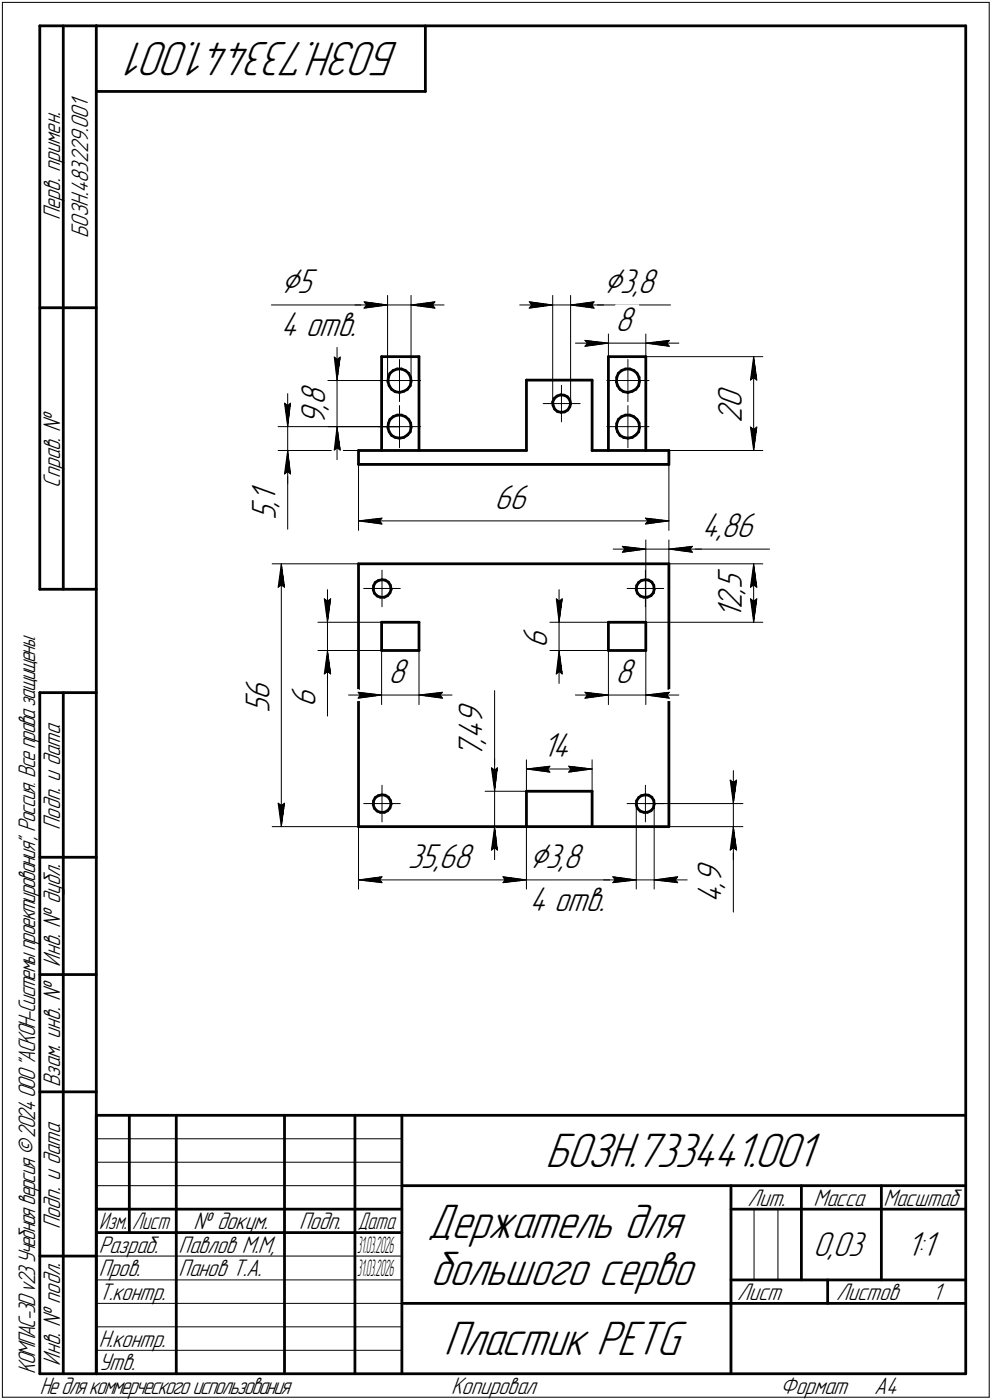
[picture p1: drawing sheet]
<svg xmlns="http://www.w3.org/2000/svg" width="211mm" height="298mm" viewBox="0 0 211 298" stroke-linecap="round" stroke-linejoin="round" font-family="sans-serif">
<defs><g id="words">
<g font-size="10.9">
<text x="84.9" y="9" transform="rotate(-180 84.9 9)">БОЗН.733441.001</text>
<text x="116.1" y="248.5">БОЗН.733441.001</text>
<text x="91" y="263.5">Держатель для</text>
<text x="91.6" y="273.5">большого серво</text>
<text x="94.4" y="288.5">Пластик PETG</text>
</g>
<g font-size="8.5">
<text x="59.8" y="62.4">⌀5</text>
<text x="128.4" y="62.4">⌀3,8</text>
<text x="112.6" y="184.8">⌀3,8</text>
</g>
<g font-size="7.8">
<text x="59.8" y="71.5">4 отв.</text>
<text x="130.9" y="70.6">8</text>
<text x="69.2" y="87.4" transform="rotate(-90 69.2 87.4)">,</text>
<text x="69.2" y="86.3" transform="rotate(-90 69.2 86.3)">8</text>
<text x="157.8" y="86.8" transform="rotate(-90 157.8 86.8)">0</text>
<text x="69.2" y="90.5" transform="rotate(-90 69.2 90.5)">9</text>
<text x="157.8" y="90" transform="rotate(-90 157.8 90)">2</text>
<text x="58.7" y="107.9" transform="rotate(-90 58.7 107.9)">,</text>
<text x="58.7" y="106.9" transform="rotate(-90 58.7 106.9)">1</text>
<text x="58.7" y="110.7" transform="rotate(-90 58.7 110.7)">5</text>
<text x="105.2" y="108.4">66</text>
<text x="149.3" y="114.4">4,86</text>
<text x="157.8" y="125.4" transform="rotate(-90 157.8 125.4)">5</text>
<text x="157.8" y="131.7" transform="rotate(-90 157.8 131.7)">1</text>
<text x="157.8" y="129.6" transform="rotate(-90 157.8 129.6)">2</text>
<text x="157.8" y="126.5" transform="rotate(-90 157.8 126.5)">,</text>
<text x="116.4" y="138" transform="rotate(-90 116.4 138)">6</text>
<text x="57.3" y="149.1" transform="rotate(-90 57.3 149.1)">6</text>
<text x="82.7" y="145.5">8</text>
<text x="130.9" y="145.5">8</text>
<text x="57.3" y="151.9" transform="rotate(-90 57.3 151.9)">5</text>
<text x="67.1" y="150.5" transform="rotate(-90 67.1 150.5)">6</text>
<text x="102.7" y="154.1" transform="rotate(-90 102.7 154.1)">9</text>
<text x="102.7" y="161.5" transform="rotate(-90 102.7 161.5)">7</text>
<text x="102.7" y="158.3" transform="rotate(-90 102.7 158.3)">,</text>
<text x="102.7" y="157.3" transform="rotate(-90 102.7 157.3)">4</text>
<text x="115.4" y="161.2">14</text>
<text x="86.8" y="184.8">35,68</text>
<text x="153.5" y="189.1" transform="rotate(-90 153.5 189.1)">,</text>
<text x="153.5" y="188" transform="rotate(-90 153.5 188)">9</text>
<text x="112.6" y="193.9">4 отв.</text>
<text x="153.5" y="192.2" transform="rotate(-90 153.5 192.2)">4</text>
<text x="173" y="267.5">0,03</text>
<text x="192.9" y="267.5">1:1</text>
</g>
<g font-size="5.4">
<text x="12.8" y="46.9" transform="rotate(-90 12.8 46.9)">Перв. примен.</text>
<text x="18.8" y="50.7" transform="rotate(-90 18.8 50.7)">БОЗН.483229.001</text>
<text x="12.8" y="103.8" transform="rotate(-90 12.8 103.8)">Справ. №</text>
<text x="12.8" y="176.7" transform="rotate(-90 12.8 176.7)">Подп. и дата</text>
<text x="12.8" y="205.8" transform="rotate(-90 12.8 205.8)">Инв. № дубл.</text>
<text x="12.8" y="231.6" transform="rotate(-90 12.8 231.6)">Взам. инв. №</text>
<text x="159.1" y="256.8">Лит.</text>
<text x="173.1" y="256.8">Масса</text>
<text x="188" y="256.8">Масштаб</text>
<text x="12.8" y="261.7" transform="rotate(-90 12.8 261.7)">Подп. и дата</text>
<text x="41.2" y="261.8">№ докум.</text>
<text x="63.6" y="261.8">Подп.</text>
<text x="21" y="266.8">Разраб.</text>
<text x="38" y="266.8">Павлов М.М,</text>
<text x="21" y="271.8">Пров.</text>
<text x="38" y="271.8">Панов Т.А.</text>
<text x="21" y="276.8">Т.контр.</text>
<text x="156.9" y="276.8">Лист</text>
<text x="177.9" y="276.8">Листов</text>
<text x="198.4" y="276.8">1</text>
<text x="21" y="286.8">Н.контр.</text>
<text x="7.5" y="292.5" transform="rotate(-90 7.5 292.5)">КОМПАС-3Dv23Учебнаяверсия©2024ООО&quot;АСКОН-Системыпроектирования&quot;, Россия. Всеправазащищены.</text>
<text x="12.8" y="290.8" transform="rotate(-90 12.8 290.8)">Инв. № подл.</text>
<text x="21" y="291.8">Утв.</text>
<text x="8.5" y="296.7">Недлякоммерческогоиспользования</text>
<text x="96" y="296.8">Копировал</text>
<text x="166" y="296.8">Формат</text>
<text x="186" y="296.8">A4</text>
</g>
<g font-size="5.3">
<text x="21.1" y="261.8">Изм.</text>
<text x="28.1" y="261.8">Лист</text>
<text x="76.1" y="261.8">Дата</text>
</g>
<g font-size="5.1">
<text x="76" y="266.8">3</text>
<text x="76.9" y="266.8">1.03.2026</text>
<text x="76" y="271.8">3</text>
<text x="76.9" y="271.8">1.03.2026</text>
</g>
</g></defs>
<g fill="none" stroke="#000" stroke-width=".59">
<path d="M8.5 5.5v120zM8.5 5.5h12zM13.5 5.5v120zM20.5 5.5v287zM20.5 5.5h185zM20.5 19.5h70zM90.5 5.5v14zM205.5 5.5v287zM8.5 65.5h12zM81.2 75.9v20zM81.2 75.9h8zM83 79.5l-.4 .8z"/>
<path d="M83 79.5l.7-.6zM83.7 78.9l.8-.3zM84.5 78.6h.9zM85.4 78.6l.9 .3zM86.3 78.9l.7 .6zM87 79.5l.4 .8zM89.2 75.9v20zM129.5 75.9v20zM129.5 75.9h7.9zM131.6 79.5l-.4 .8zM131.6 79.5l.6-.6zM132.2 78.9l.9-.3z"/>
<path d="M133.1 78.6h.9zM134 78.6l.9 .3zM134.9 78.9l.7 .6zM135.6 79.5l.4 .8zM137.4 75.9v20zM76.3 98.9h66zM76.3 95.9v3zM76.3 95.9h35.7zM82.5 91.1l.3 .8zM82.5 81.3l.3 .8zM82.6 90.2l-.1 .9zM82.6 80.3l-.1 1z"/>
<path d="M82.8 91.9l.5 .8zM82.8 82.1l.5 .8zM83 89.3l-.4 .9zM83 89.3l.7-.6zM83.3 92.7l.8 .4zM83.3 82.9l.8 .5zM83.7 88.7l.8-.3zM84.1 93.1l.9 .2zM84.1 83.4l.9 .2zM84.5 88.4h.9zM85 93.3l.9-.2zM85 83.6l.9-.3z"/>
<path d="M85.4 88.4l.9 .3zM85.9 93.1l.8-.5zM85.9 83.3l.8-.4zM86.3 88.7l.7 .6zM87 89.3l.4 .8zM87.3 91.9l-.6 .7zM87.3 82.1l-.6 .8zM87.4 90.1l.1 .9zM87.4 80.3l.1 .9zM87.5 91l-.2 .9zM87.5 81.2l-.2 .9zM112 80.9v15z"/>
<path d="M112 80.9h14zM117.6 85.6l.1 .8zM117.7 86.4l.3 .7zM117.9 84.8l.6-.5zM117.9 84.8l-.3 .8zM118 87.1l.6 .5zM118.5 84.3l.8-.2zM118.6 87.6l.8 .2zM119.3 84.1l.8 .1zM119.4 87.8l.7-.1zM120.1 84.2l.6 .3zM120.1 87.7l.7-.4z"/>
<path d="M120.7 84.5l.5 .7zM121.2 85.2l.2 .7zM121.2 86.6l-.4 .7zM121.4 85.9l-.2 .7zM126 95.9h16.3zM126 80.9v15zM131.1 91.1l.3 .8zM131.1 81.3l.3 .8zM131.2 90.2l-.1 .9zM131.2 80.3l-.1 1zM131.4 91.9l.5 .8zM131.4 82.1l.5 .8z"/>
<path d="M131.6 89.3l-.4 .9zM131.6 89.3l.6-.6zM131.9 92.7l.8 .4zM131.9 82.9l.8 .5zM132.2 88.7l.9-.3zM132.7 93.1l.9 .2zM132.7 83.4l.9 .2zM133.1 88.4h.9zM133.6 93.3l.9-.2zM133.6 83.6l.9-.3zM134 88.4l.9 .3zM134.5 93.1l.8-.5z"/>
<path d="M134.5 83.3l.8-.4zM134.9 88.7l.7 .6zM135.6 89.3l.4 .8zM135.9 91.9l-.6 .7zM135.9 82.1l-.6 .8zM136 90.1l.1 .9zM136 80.3l.1 .9zM136.1 91l-.2 .9zM136.1 81.2l-.2 .9zM142.3 95.9v3zM8.5 125.5h12zM76.3 120.1v55.9z"/>
<path d="M76.3 120.1h66zM79.4 125.6l.3 .7zM79.5 124.7l-.1 .9zM79.7 126.3l.6 .6zM79.8 124l.7-.4zM79.8 124l-.3 .7zM80.3 126.9l.6 .3zM80.5 123.6l.8-.2zM80.9 127.2h.9zM81.2 132.5v6zM81.2 138.5h8zM81.2 132.5h8z"/>
<path d="M81.3 123.4l.7 .1zM81.8 127.2l.7-.4zM82 123.5l.6 .5zM82.6 124l.5 .6zM83 126.2l-.5 .6zM83.1 124.6l.1 .9zM83.2 125.5l-.2 .7zM89.2 132.5v6zM129.5 132.5h7.9zM129.5 138.5h7.9zM129.5 132.5v6zM135.4 125.6l.2 .7z"/>
<path d="M135.5 124.7l-.1 .9zM135.6 126.3l.6 .6zM135.9 124l.6-.4zM135.9 124l-.4 .7zM136.2 126.9l.8 .3zM136.5 123.6l.8-.2zM137 127.2h.8zM137.3 123.4l.7 .1zM137.4 132.5v6zM137.8 127.2l.7-.4zM138 123.5l.7 .5zM138.7 124l.4 .6z"/>
<path d="M139 126.2l-.5 .6zM139.1 124.6l.1 .9zM139.2 125.5l-.2 .7zM142.3 120.1v55.9zM8.5 147.5v145zM8.5 147.5h12zM13.5 147.5v145zM76.3 176h35.7zM79.4 171.4l.3 .7zM79.5 170.5l-.1 .9zM79.7 172.1l.6 .6zM79.8 169.8l.7-.4z"/>
<path d="M79.8 169.8l-.3 .7zM80.3 172.7l.6 .3zM80.5 169.4l.8-.2zM80.9 173h.9zM81.3 169.2l.7 .1zM81.8 173l.7-.4zM82 169.3l.6 .5zM82.6 169.8l.5 .6zM83 172l-.5 .6zM83.1 170.4l.1 .8zM83.2 171.2l-.2 .8zM112 176h14z"/>
<path d="M112 168.5h14zM112 168.5v7.5zM126 176h16.3zM126 168.5v7.5zM135.4 171.4l.2 .7zM135.5 170.5l-.1 .9zM135.6 172.1l.6 .6zM135.9 169.8l.6-.4zM135.9 169.8l-.4 .7zM136.2 172.7l.8 .3zM136.5 169.4l.8-.2zM137 173h.8z"/>
<path d="M137.3 169.2l.7 .1zM137.8 173l.7-.4zM138 169.3l.7 .5zM138.7 169.8l.4 .6zM139 172l-.5 .6zM139.1 170.4l.1 .8zM139.2 171.2l-.2 .8zM8.5 182.5h12zM8.5 207.5h12zM8.5 232.5h12zM20.5 237.5h185zM20.5 237.5v55z"/>
<path d="M27.5 237.5v25zM37.5 237.5v55zM60.5 237.5v55zM75.5 237.5v55zM85.5 237.5v55zM20.5 257.5h65zM85.5 252.5h120zM155.5 252.5v40zM155.5 257.5h15zM170.5 252.5v20zM170.5 257.5h35zM187.5 252.5v20z"/>
<path d="M8.5 267.5h12zM20.5 262.5h65zM85.5 277.5h70zM155.5 277.5h50zM155.5 272.5h50zM176.1 272.5v5zM8.5 292.5h12zM20.5 292.5h185z"/>
</g>
<g fill="none" stroke="#000" stroke-width=".21">
<path d="M.5 .5v297zM.5 .5h210zM210.5 .5v297zM57.7 64.9h19.8zM71.1 76l.6 .5zM71.1 76l.6 5zM71.7 76.5l.7-.5zM71.7 74v7zM72.4 76l-.7 5zM75.5 64.9h7zM77.5 64.9h5zM77.5 64.3l5 .6z"/>
<path d="M77.5 64.3l.5 .6zM77.5 65.6l5-.7zM78 64.9l-.5 .7zM82.5 62.9v18.1zM82.5 64.9h5zM85 76.5v4.5zM87.5 62.9v18.1zM87.5 64.9l5 .7zM87.5 64.9l5-.6zM87.5 64.9h7zM92 64.9l.5 .7zM92.5 64.3l-.5 .6z"/>
<path d="M110.6 64.9h7zM112.6 64.3l5 .6zM112.6 64.3l.5 .6zM112.6 65.6l5-.7zM113.1 64.9l-.5 .7zM117.6 62.9v23zM117.6 64.9h3.8zM121.4 62.9v23zM121.4 64.9h5zM121.4 64.9l5 .7zM121.4 64.9l5-.6zM121.4 64.9h7z"/>
<path d="M122.4 73.1h7.1zM124.5 72.5l5 .6zM124.5 72.5l.5 .6zM124.5 73.7l5-.6zM125 73.1l-.5 .6zM125.9 64.9l.5 .7zM126.4 64.9h16.3zM126.4 64.3l-.5 .6zM129.5 71.1v4.8zM129.5 73.1h7.9zM133.6 76.5v4.5zM137.4 75.9h24.9z"/>
<path d="M137.4 71.1v4.8zM137.4 73.1l5 .6zM137.4 73.1l5-.6zM137.4 73.1h7zM141.9 73.1l.5 .6zM142.4 72.5l-.5 .6zM160.4 75.9l.6 5zM160.4 75.9l-.7 5zM160.4 75.9v20zM59.2 95.9h17.1zM59.2 90.8h25.8zM60.5 85.9l.7 .5z"/>
<path d="M60.5 85.9l.7 4.9zM61.2 95.9v5zM61.2 95.9l-.7 5zM61.2 95.9l.6 5zM61.2 95.9v7.1zM61.2 86.4l.6-.5zM61.2 83.8v7zM61.2 90.8v5.1zM61.8 85.9l-.6 4.9zM69.8 81h15.2zM69.8 90.8h15.2zM71.1 95.8l.6-.5z"/>
<path d="M71.7 90.8l-.6 5zM71.7 95.3l.7 .5zM71.7 90.8l.7 5zM71.7 90.8v7.1zM71.7 81v9.8zM76.3 98.9v14zM80.5 90.8h4.5zM80.5 81h4.5zM85 90.8h4.5zM85 90.8v4.5zM85 86.4v4.4zM85 81h4.5z"/>
<path d="M85 81v4.5zM115.6 85.9h3.9zM119.5 85.9h3.9zM119.5 85.9v3.9zM119.5 82v3.9zM129.1 90.8h4.5zM129.1 81h4.5zM133.6 90.8h4.5zM133.6 90.8v4.5zM133.6 86.4v4.4zM133.6 81h4.5zM133.6 81v4.5z"/>
<path d="M137.4 95.9h24.9zM142.3 98.9v14zM159.7 90.9l.7 5zM159.7 90.9l.7 .5zM159.7 80.9l.7-.5zM160.4 91.4l.6-.5zM160.4 80.4l.6 .5zM161 90.9l-.6 5zM60.5 100.9l.7-.5zM61.2 100.9v11.8zM61.2 100.4l.6 .5zM76.3 110.9l5-.6z"/>
<path d="M76.3 110.9l5 .7zM76.3 110.9h66zM80.8 110.9l.5 .7zM81.3 110.3l-.5 .6zM130.5 116.9h6.9zM132.4 116.3l5 .6zM132.4 116.3l.5 .6zM132.4 117.6l5-.7zM132.9 116.9l-.5 .7zM137.3 111.6l5-.7zM137.3 110.3l.5 .6zM137.3 110.3l5 .6z"/>
<path d="M137.4 115v17.5zM137.4 116.9h4.9zM137.8 110.9l-.5 .7zM142.3 116.9h5zM142.3 115v5.1zM142.3 116.9l5 .7zM142.3 116.9l5-.6zM142.3 116.9h7zM146.8 116.9l.5 .7zM147.3 116.9h16.4zM147.3 116.3l-.5 .6zM57.9 120.1h18.4z"/>
<path d="M59.2 125.1l.7-.6zM59.9 120.1l.6 5zM59.9 124.5l.6 .6zM59.9 120.1l-.7 5zM59.9 120.1v55.9zM67.6 132.5h13.6zM67.6 138.5h13.6zM69 127.5l.7 .5zM69 127.5l.7 5zM69.7 138.5v5zM69.7 128l.7-.5zM69.7 125.6v6.9z"/>
<path d="M69.7 138.5l-.7 5zM69.7 138.5l.7 5zM69.7 138.5v7zM69.7 132.5v6zM70.4 127.5l-.7 5zM77.4 125.3h3.9zM81.2 138.5v11.5zM81.3 125.3h3.9zM81.3 125.3v3.9zM81.3 121.4v3.9zM89.2 138.5v11.5zM117 132.5h12.5z"/>
<path d="M117 138.5h12.5zM118.4 127.5l.6 .5zM118.4 127.5l.6 5zM119 128l.6-.5zM119 125.6v6.9zM119 138.5l-.6 5zM119 138.5l.6 5zM119 138.5v7zM119 132.5v6zM119.6 127.5l-.6 5zM129.5 138.5v11.5zM133.4 125.3h3.9z"/>
<path d="M137.3 125.3h3.9zM137.3 125.3v3.9zM137.3 121.4v3.9zM137.4 138.5v11.5zM137.4 132.5h24.9zM142.3 120.1h20zM159.7 127.5l.7 5zM159.7 127.5l.7 .5zM159.7 125.1l.7-.6zM160.4 128l.6-.5zM160.4 120.1l.6 5zM160.4 124.5l.6 .6z"/>
<path d="M160.4 120.1l-.7 5zM160.4 120.1v12.4zM161 127.5l-.6 5zM69 143.5l.7-.5zM69.7 143.5v9zM69.7 143l.7 .5zM74.2 148h7zM76.2 147.4l5 .6zM76.2 147.4l.4 .6zM76.2 148.7l5-.7zM76.6 148l-.4 .7zM81.2 148h8z"/>
<path d="M89.2 148l4.9 .7zM89.2 148l4.9-.6zM89.2 148h7zM93.6 148l.5 .7zM94.1 147.4l-.5 .6zM105.2 147.1v16.4zM118.4 143.5l.6-.5zM119 143l.6 .5zM122.4 148h7.1zM124.5 147.4l5 .6zM124.5 147.4l.5 .6zM124.5 148.7l5-.7z"/>
<path d="M125 148l-.5 .7zM129.5 148h7.9zM137.4 148l5 .7zM137.4 148l5-.6zM137.4 148h7zM141.9 148l.5 .7zM142.4 147.4l-.5 .6zM57.9 176h18.4zM59.2 171l.7 5zM59.2 171l.7 .5zM59.9 171.5l.6-.5zM60.5 171l-.6 5z"/>
<path d="M76.3 176v13.3zM77.4 171.1h3.9zM81.3 171.1h3.9zM81.3 171.1v3.9zM81.3 167.2v3.9zM103.2 168.5h8.8zM103.2 176h8.8zM104.6 163.5l.6 .5zM104.6 163.5l.6 5zM105.2 163.5v5zM105.2 164l.6-.5zM105.2 161.5v7z"/>
<path d="M105.2 176l-.6 5zM105.2 176l.6 5zM105.2 176v7zM105.2 168.5v7.5zM105.8 163.5l-.6 5zM112 161.8v6.7zM112 176v13.3zM112 163.7l5-.5zM112 163.7l5 .7zM112 163.7h14zM116.5 163.7l.5 .7zM117 163.2l-.5 .5z"/>
<path d="M121 164.4l5-.7zM121 163.2l.5 .5zM121 163.2l5 .5zM121.5 163.7l-.5 .7zM126 161.8v6.7zM133.4 171.1h3.9zM135.4 171.1v18.2zM137.3 171.1h3.9zM137.3 171.1v3.9zM137.3 167.2v3.9zM137.3 171.1h20.8zM139.2 171.1v18.2z"/>
<path d="M142.3 176h15.8zM155.4 166.1l.6 .5zM155.4 166.1l.6 5zM156 176v5zM156 176l-.6 5zM156 176l.7 5zM156 176v7zM156 166.6l.7-.5zM156 164.1v7zM156 171.1v4.9zM156.7 166.1l-.7 5zM76.3 187.4l5-.7z"/>
<path d="M76.3 187.4l5 .6zM76.3 187.4h35.7zM80.8 187.4l.5 .6zM81.3 186.7l-.5 .7zM104.6 181l.6-.5zM105.2 180.5l.6 .5zM107 188l5-.6zM107 186.7l.4 .7zM107 186.7l5 .7zM107.4 187.4l-.4 .6zM110.7 187.4h19.7zM128.4 187.4h7z"/>
<path d="M130.4 187.4h5zM130.4 186.7l5 .7zM130.4 186.7l.5 .7zM130.4 188l5-.6zM130.9 187.4l-.5 .6zM135.4 187.4h3.8zM139.2 187.4l5 .6zM139.2 187.4l5-.7zM139.2 187.4h7zM143.7 187.4l.5 .6zM144.2 186.7l-.5 .7zM155.4 181l.6-.5z"/>
<path d="M156 181v13.2zM156 180.5l.7 .5zM20.5 247.5h65zM20.5 252.5h65zM20.5 242.5h65zM160.4 257.5v15zM165.5 257.5v15zM20.5 267.5h65zM20.5 272.5h65zM20.5 277.5h65zM.5 297.5h210zM20.5 282.5h65z"/>
<path d="M20.5 287.5h65z"/>
</g>
<g fill="#fff" stroke="#fff" stroke-width=".21">
<path d="M152.2 81.9h7.1zM152.2 82h7.1zM152.2 82h7.1zM152.2 82.1h7.1zM152.2 82.2h7.1zM152.2 82.3h7.1zM152.2 82.4h7.1zM152.2 82.5h7.1zM152.2 82.5h7.1zM152.2 82.6h7.1zM152.2 82.7h7.1zM152.2 82.8h7.1zM152.2 82.9h7.1zM152.2 83h7.1zM152.2 83.1h7.1zM152.2 83.1h7.1zM152.2 83.2h7.1zM152.2 83.3h7.1zM152.2 83.4h7.1zM152.2 83.5h7.1zM152.2 83.6h7.1zM152.2 83.7h7.1zM152.2 83.7h7.1zM152.2 83.8h7.1zM152.2 83.9h7.1zM152.2 84h7.1zM152.2 84.1h7.1zM152.2 84.2h7.1zM152.2 84.2h7.1zM152.2 84.3h7.1zM152.2 84.4h7.1zM152.2 84.5h7.1zM152.2 84.6h7.1zM152.2 84.7h7.1zM152.2 84.8h7.1zM152.2 84.8h7.1zM152.2 84.9h7.1zM152.2 85h7.1zM152.2 85.1h7.1zM152.2 85.2h7.1zM152.2 85.3h7.1zM152.2 85.3h7.1zM152.2 85.4h7.1zM152.2 85.5h7.1zM152.2 85.6h7.1zM152.2 85.7h7.1zM152.2 85.8h7.1zM152.2 85.9h7.1zM152.2 85.9h7.1zM152.2 86h7.1zM152.2 86.1h7.1zM152.2 86.2h7.1zM152.2 86.3h7.1zM152.2 86.4h7.1zM152.2 86.4h7.1zM152.2 86.5h7.1zM152.2 86.6h7.1zM152.2 86.7h7.1zM152.2 86.8h7.1zM152.2 86.9h7.1zM152.2 87h7.1zM152.2 87h7.1zM152.2 87.1h7.1zM152.2 87.2h7.1zM152.2 87.3h7.1zM152.2 87.4h7.1zM152.2 87.5h7.1zM152.2 87.5h7.1zM152.2 87.6h7.1zM152.2 87.7h7.1zM152.2 87.8h7.1zM152.2 87.9h7.1zM152.2 88h7.1zM152.2 88.1h7.1zM152.2 88.1h7.1zM152.2 88.2h7.1zM152.2 88.3h7.1zM152.2 88.4h7.1zM152.2 88.5h7.1zM152.2 88.6h7.1zM152.2 88.6h7.1zM152.2 88.7h7.1zM152.2 88.8h7.1zM152.2 88.9h7.1zM152.2 89h7.1zM152.2 89.1h7.1zM152.2 89.2h7.1zM152.2 89.2h7.1zM152.2 89.3h7.1zM152.2 89.4h7.1zM152.2 89.5h7.1zM152.2 89.6h7.1zM152.2 89.7h7.1zM152.2 89.7h7.1zM152.2 89.8h7.1zM152.2 89.9h7.1z"/>
<path d="M159.1 90.4h2.4zM159.2 90.5h2.3zM159.2 90.6h2.3zM159.2 90.7h2.3zM159.2 90.8h2.3zM159.2 90.8h2.3zM159.2 90.9h2.3zM159.2 91h2.3zM159.3 91.1h2.2zM159.3 91.2h2.2zM159.3 91.3h2.2zM159.3 91.4h2.2zM159.3 91.4h2.2zM159.3 91.5h2.2zM159.3 91.6h2.2zM159.3 91.7h2.2zM159.3 91.8h2.2zM159.3 91.9h2.2zM159.3 91.9h2.1zM159.3 92h2.1zM159.3 92.1h2.1zM159.3 92.2h2.1zM159.3 92.3h2.1zM159.4 92.4h2zM159.4 92.5h2zM159.4 92.5h2zM159.4 92.6h2zM159.4 92.7h1.9zM159.4 92.8h1.9zM159.4 92.9h1.9zM159.5 93h1.8zM159.5 93h1.8zM159.5 93.1h1.8zM159.5 93.2h1.8zM159.5 93.3h1.8zM159.5 93.4h1.8zM159.5 93.5h1.7zM159.6 93.6h1.6zM159.6 93.6h1.6zM159.6 93.7h1.6zM159.6 93.8h1.6zM159.6 93.9h1.6zM159.6 94h1.6zM159.6 94.1h1.6zM159.6 94.1h1.5zM159.7 94.2h1.4zM159.7 94.3h1.4zM159.8 94.4h1.2zM159.8 94.5h1.2zM159.9 94.6h1.1zM159.9 94.7h1.1zM159.9 94.7h1zM159.9 94.8h1zM159.9 94.9h1zM160 95h.8zM160 95.1h.8zM160.1 95.2h.6zM160.1 95.2h.6zM160.1 95.3h.5zM160.2 95.4h.4zM160.2 95.5h.4zM160.3 95.6h.2zM160.3 95.7h.2z"/>
<path d="M160.3 76.2h.2zM160.3 76.3h.2zM160.2 76.4h.4zM160.2 76.5h.4zM160.1 76.5h.5zM160.1 76.6h.6zM160.1 76.7h.6zM160 76.8h.8zM160 76.9h.8zM159.9 77h1zM159.9 77h1zM159.9 77.1h1zM159.9 77.2h1.1zM159.9 77.3h1.1zM159.8 77.4h1.2zM159.8 77.5h1.2zM159.7 77.6h1.4zM159.7 77.6h1.4zM159.6 77.7h1.5zM159.6 77.8h1.6zM159.6 77.9h1.6zM159.6 78h1.6zM159.6 78.1h1.6zM159.6 78.1h1.6zM159.6 78.2h1.6zM159.6 78.3h1.6zM159.5 78.4h1.7zM159.5 78.5h1.8zM159.5 78.6h1.8zM159.5 78.7h1.8zM159.5 78.7h1.8zM159.5 78.8h1.8zM159.5 78.9h1.8zM159.4 79h1.9zM159.4 79.1h1.9zM159.4 79.2h1.9zM159.4 79.2h2zM159.4 79.3h2zM159.4 79.4h2zM159.4 79.5h2zM159.3 79.6h2.1zM159.3 79.7h2.1zM159.3 79.8h2.1zM159.3 79.8h2.1zM159.3 79.9h2.1zM159.3 80h2.2zM159.3 80.1h2.2zM159.3 80.2h2.2zM159.3 80.3h2.2zM159.3 80.3h2.2zM159.3 80.4h2.2zM159.3 80.5h2.2zM159.3 80.6h2.2zM159.3 80.7h2.2zM159.3 80.8h2.2zM159.2 80.9h2.3zM159.2 80.9h2.3zM159.2 81h2.3zM159.2 81.1h2.3zM159.2 81.2h2.3zM159.2 81.3h2.3zM159.2 81.4h2.3z"/>
<path d="M105.2 102.8h8.2zM105.2 102.9h8.2zM105.2 103h8.2zM105.2 103h8.2zM105.2 103.1h8.2zM105.2 103.2h8.2zM105.2 103.3h8.2zM105.2 103.4h8.2zM105.2 103.5h8.2zM105.2 103.5h8.2zM105.2 103.6h8.2zM105.2 103.7h8.2zM105.2 103.8h8.2zM105.2 103.9h8.2zM105.2 104h8.2zM105.2 104.1h8.2zM105.2 104.1h8.2zM105.2 104.2h8.2zM105.2 104.3h8.2zM105.2 104.4h8.2zM105.2 104.5h8.2zM105.2 104.6h8.2zM105.2 104.6h8.2zM105.2 104.7h8.2zM105.2 104.8h8.2zM105.2 104.9h8.2zM105.2 105h8.2zM105.2 105.1h8.2zM105.2 105.2h8.2zM105.2 105.2h8.2zM105.2 105.3h8.2zM105.2 105.4h8.2zM105.2 105.5h8.2zM105.2 105.6h8.2zM105.2 105.7h8.2zM105.2 105.7h8.2zM105.2 105.8h8.2zM105.2 105.9h8.2zM105.2 106h8.2zM105.2 106.1h8.2zM105.2 106.2h8.2zM105.2 106.3h8.2zM105.2 106.3h8.2zM105.2 106.4h8.2zM105.2 106.5h8.2zM105.2 106.6h8.2zM105.2 106.7h8.2zM105.2 106.8h8.2zM105.2 106.8h8.2zM105.2 106.9h8.2zM105.2 107h8.2zM105.2 107.1h8.2zM105.2 107.2h8.2zM105.2 107.3h8.2zM105.2 107.4h8.2zM105.2 107.4h8.2zM105.2 107.5h8.2zM105.2 107.6h8.2zM105.2 107.7h8.2zM105.2 107.8h8.2zM105.2 107.9h8.2zM105.2 107.9h8.2zM105.2 108h8.2zM105.2 108.1h8.2zM105.2 108.2h8.2zM105.2 108.3h8.2zM105.2 108.4h8.2zM105.2 108.5h8.2zM105.2 108.5h8.2zM105.2 108.6h8.2zM105.2 108.7h8.2zM105.2 108.8h8.2zM105.2 108.9h8.2zM105.2 109h8.2zM105.2 109.1h8.2zM105.2 109.1h8.2zM105.2 109.2h8.2zM105.2 109.3h8.2zM105.2 109.4h8.2zM105.2 109.5h8.2zM105.2 109.6h8.2zM105.2 109.6h8.2zM105.2 109.7h8.2zM105.2 109.8h8.2zM105.2 109.9h8.2z"/>
<path d="M81.2 109.8h.6zM80.6 109.9h1.2zM79.9 110h1.9zM79.3 110.1h2.5zM78.7 110.2h3.1zM78.1 110.2h3.7zM77.9 110.3h3.9zM77.6 110.4h4.2zM77.5 110.5h4.3zM77.2 110.6h4.6zM77 110.7h4.8zM76.8 110.7h5zM76.5 110.8h5.3zM76.3 110.9h5.5zM76.5 111h5.3zM76.7 111.1h5.1zM76.9 111.2h4.9zM77.1 111.3h4.7zM77.3 111.3h4.5zM77.5 111.4h4.3zM77.7 111.5h4.1zM77.9 111.6h3.9zM78.1 111.7h3.7zM78.7 111.8h3.1zM79.3 111.8h2.5zM79.9 111.9h1.9zM80.6 112h1.2zM81.2 112.1h.6z"/>
<path d="M136.8 109.8h.7zM136.8 109.9h1.3zM136.8 110h1.9zM136.8 110.1h2.6zM136.8 110.2h3.2zM136.8 110.2h3.7zM136.8 110.3h4zM136.8 110.4h4.3zM136.8 110.5h4.4zM136.8 110.6h4.7zM136.8 110.7h4.9zM136.8 110.7h5.1zM136.8 110.8h5.4zM136.8 110.9h5.5zM136.8 111h5.4zM136.8 111.1h5.2zM136.8 111.2h4.9zM136.8 111.3h4.8zM136.8 111.3h4.6zM136.8 111.4h4.3zM136.8 111.5h4.2zM136.8 111.6h4zM136.8 111.7h3.7zM136.8 111.8h3.2zM136.8 111.8h2.6zM136.8 111.9h1.9zM136.8 112h1.3zM136.8 112.1h.7z"/>
<path d="M59.8 56.6h8zM59.8 56.7h8zM59.8 56.8h8zM59.8 56.9h8zM59.8 57h8zM59.8 57.1h8zM59.8 57.1h8zM59.8 57.2h8zM59.8 57.3h8zM59.8 57.4h8zM59.8 57.5h8zM59.8 57.6h8zM59.8 57.7h8zM59.8 57.7h8zM59.8 57.8h8zM59.8 57.9h8zM59.8 58h8zM59.8 58.1h8zM59.8 58.2h8zM59.8 58.3h8zM59.8 58.3h8zM59.8 58.4h8zM59.8 58.5h8zM59.8 58.6h8zM59.8 58.7h8zM59.8 58.8h8zM59.8 58.8h8zM59.8 58.9h8zM59.8 59h8zM59.8 59.1h8zM59.8 59.2h8zM59.8 59.3h8zM59.8 59.4h8zM59.8 59.4h8zM59.8 59.5h8zM59.8 59.6h8zM59.8 59.7h8zM59.8 59.8h8zM59.8 59.9h8zM59.8 59.9h8zM59.8 60h8zM59.8 60.1h8zM59.8 60.2h8zM59.8 60.3h8zM59.8 60.4h8zM59.8 60.5h8zM59.8 60.5h8zM59.8 60.6h8zM59.8 60.7h8zM59.8 60.8h8zM59.8 60.9h8zM59.8 61h8zM59.8 61h8zM59.8 61.1h8zM59.8 61.2h8zM59.8 61.3h8zM59.8 61.4h8zM59.8 61.5h8zM59.8 61.6h8zM59.8 61.6h8zM59.8 61.7h8zM59.8 61.8h8zM59.8 61.9h8zM59.8 62h8zM59.8 62.1h8zM59.8 62.1h8zM59.8 62.2h8zM59.8 62.3h8zM59.8 62.4h8zM59.8 62.5h8zM59.8 62.6h8zM59.8 62.7h8zM59.8 62.7h8zM59.8 62.8h8zM59.8 62.9h8zM59.8 63h8zM59.8 63.1h8zM59.8 63.2h8zM59.8 63.2h8zM59.8 63.3h8zM59.8 63.4h8zM59.8 63.5h8zM59.8 63.6h8zM59.8 63.7h8zM59.8 63.8h8zM59.8 63.8h8z"/>
<path d="M59.8 66h15.7zM59.8 66h15.7zM59.8 66.1h15.7zM59.8 66.2h15.7zM59.8 66.3h15.7zM59.8 66.4h15.7zM59.8 66.5h15.7zM59.8 66.5h15.7zM59.8 66.6h15.7zM59.8 66.7h15.7zM59.8 66.8h15.7zM59.8 66.9h15.7zM59.8 67h15.7zM59.8 67.1h15.7zM59.8 67.1h15.7zM59.8 67.2h15.7zM59.8 67.3h15.7zM59.8 67.4h15.7zM59.8 67.5h15.7zM59.8 67.6h15.7zM59.8 67.6h15.7zM59.8 67.7h15.7zM59.8 67.8h15.7zM59.8 67.9h15.7zM59.8 68h15.7zM59.8 68.1h15.7zM59.8 68.2h15.7zM59.8 68.2h15.7zM59.8 68.3h15.7zM59.8 68.4h15.7zM59.8 68.5h15.7zM59.8 68.6h15.7zM59.8 68.7h15.7zM59.8 68.7h15.7zM59.8 68.8h15.7zM59.8 68.9h15.7zM59.8 69h15.7zM59.8 69.1h15.7zM59.8 69.2h15.7zM59.8 69.3h15.7zM59.8 69.3h15.7zM59.8 69.4h15.7zM59.8 69.5h15.7zM59.8 69.6h15.7zM59.8 69.7h15.7zM59.8 69.8h15.7zM59.8 69.8h15.7zM59.8 69.9h15.7zM59.8 70h15.7zM59.8 70.1h15.7zM59.8 70.2h15.7zM59.8 70.3h15.7zM59.8 70.4h15.7zM59.8 70.4h15.7zM59.8 70.5h15.7zM59.8 70.6h15.7zM59.8 70.7h15.7zM59.8 70.8h15.7zM59.8 70.9h15.7zM59.8 71h15.7zM59.8 71h15.7zM59.8 71.1h15.7zM59.8 71.2h15.7zM59.8 71.3h15.7zM59.8 71.4h15.7zM59.8 71.5h15.7zM59.8 71.5h15.7zM59.8 71.6h15.7zM59.8 71.7h15.7zM59.8 71.8h15.7zM59.8 71.9h15.7zM59.8 72h15.7zM59.8 72.1h15.7zM59.8 72.1h15.7zM59.8 72.2h15.7zM59.8 72.3h15.7zM59.8 72.4h15.7zM59.8 72.5h15.7zM59.8 72.6h15.7zM59.8 72.6h15.7zM59.8 72.7h15.7zM59.8 72.8h15.7zM59.8 72.9h15.7zM59.8 73h15.7z"/>
<path d="M77 63.8h.6zM77 63.8h1.2zM77 63.9h1.8zM77 64h2.5zM77 64.1h3.1zM77 64.2h3.7zM77 64.3h3.9zM77 64.3h4.1zM77 64.4h4.3zM77 64.5h4.5zM77 64.6h4.7zM77 64.7h4.9zM77 64.8h5.1zM77 64.9h5.3zM77 64.9h5.5zM77 65h5.3zM77 65.1h5.1zM77 65.2h4.9zM77 65.3h4.7zM77 65.4h4.5zM77 65.4h4.3zM77 65.5h4.1zM77 65.6h3.9zM77 65.7h3.7zM77 65.8h3zM77 65.9h2.2zM77 66h1.5zM77 66h.7z"/>
<path d="M92.4 63.8h.6zM91.8 63.8h1.2zM91.2 63.9h1.8zM90.6 64h2.4zM90 64.1h3zM89.3 64.2h3.7zM89.2 64.3h3.8zM89 64.3h4zM88.7 64.4h4.3zM88.6 64.5h4.4zM88.3 64.6h4.7zM88.1 64.7h4.9zM87.9 64.8h5.1zM87.7 64.9h5.3zM87.5 64.9h5.5zM87.7 65h5.3zM87.9 65.1h5.1zM88.1 65.2h4.9zM88.3 65.3h4.7zM88.6 65.4h4.4zM88.7 65.4h4.3zM89 65.5h4zM89.2 65.6h3.8zM89.3 65.7h3.7zM90.1 65.8h2.9zM90.8 65.9h2.2zM91.5 66h1.5zM92.3 66h.7z"/>
<path d="M128.4 56.6h12.3zM128.4 56.7h12.3zM128.4 56.8h12.3zM128.4 56.9h12.3zM128.4 57h12.3zM128.4 57.1h12.3zM128.4 57.1h12.3zM128.4 57.2h12.3zM128.4 57.3h12.3zM128.4 57.4h12.3zM128.4 57.5h12.3zM128.4 57.6h12.3zM128.4 57.7h12.3zM128.4 57.7h12.3zM128.4 57.8h12.3zM128.4 57.9h12.3zM128.4 58h12.3zM128.4 58.1h12.3zM128.4 58.2h12.3zM128.4 58.3h12.3zM128.4 58.3h12.3zM128.4 58.4h12.3zM128.4 58.5h12.3zM128.4 58.6h12.3zM128.4 58.7h12.3zM128.4 58.8h12.3zM128.4 58.8h12.3zM128.4 58.9h12.3zM128.4 59h12.3zM128.4 59.1h12.3zM128.4 59.2h12.3zM128.4 59.3h12.3zM128.4 59.4h12.3zM128.4 59.4h12.3zM128.4 59.5h12.3zM128.4 59.6h12.3zM128.4 59.7h12.3zM128.4 59.8h12.3zM128.4 59.9h12.3zM128.4 59.9h12.3zM128.4 60h12.3zM128.4 60.1h12.3zM128.4 60.2h12.3zM128.4 60.3h12.3zM128.4 60.4h12.3zM128.4 60.5h12.3zM128.4 60.5h12.3zM128.4 60.6h12.3zM128.4 60.7h12.3zM128.4 60.8h12.3zM128.4 60.9h12.3zM128.4 61h12.3zM128.4 61h12.3zM128.4 61.1h12.3zM128.4 61.2h12.3zM128.4 61.3h12.3zM128.4 61.4h12.3zM128.4 61.5h12.3zM128.4 61.6h12.3zM128.4 61.6h12.3zM128.4 61.7h12.3zM128.4 61.8h12.3zM128.4 61.9h12.3zM128.4 62h12.3zM128.4 62.1h12.3zM128.4 62.1h12.3zM128.4 62.2h12.3zM128.4 62.3h12.3zM128.4 62.4h12.3zM128.4 62.5h12.3zM128.4 62.6h12.3zM128.4 62.7h12.3zM128.4 62.7h12.3zM128.4 62.8h12.3zM128.4 62.9h12.3zM128.4 63h12.3zM128.4 63.1h12.3zM128.4 63.2h12.3zM128.4 63.2h12.3zM128.4 63.3h12.3zM128.4 63.4h12.3zM128.4 63.5h12.3zM128.4 63.6h12.3zM128.4 63.7h12.3zM128.4 63.8h12.3zM128.4 63.8h12.3z"/>
<path d="M126.3 63.8h.6zM125.7 63.8h1.2zM125.1 63.9h1.8zM124.5 64h2.4zM123.9 64.1h3zM123.2 64.2h3.7zM123 64.3h3.9zM122.9 64.3h4zM122.6 64.4h4.3zM122.4 64.5h4.5zM122.3 64.6h4.6zM122 64.7h4.9zM121.8 64.8h5.1zM121.7 64.9h5.2zM121.4 64.9h5.5zM121.7 65h5.2zM121.8 65.1h5.1zM122 65.2h4.9zM122.3 65.3h4.6zM122.4 65.4h4.5zM122.6 65.4h4.3zM122.9 65.5h4zM123 65.6h3.9zM123.2 65.7h3.7zM124 65.8h2.9zM124.7 65.9h2.2zM125.5 66h1.4zM126.2 66h.7z"/>
<path d="M112.1 63.8h.7zM112.1 63.8h1.3zM112.1 63.9h1.9zM112.1 64h2.5zM112.1 64.1h3.1zM112.1 64.2h3.7zM112.1 64.3h4zM112.1 64.3h4.1zM112.1 64.4h4.3zM112.1 64.5h4.6zM112.1 64.6h4.7zM112.1 64.7h4.9zM112.1 64.8h5.2zM112.1 64.9h5.3zM112.1 64.9h5.5zM112.1 65h5.3zM112.1 65.1h5.2zM112.1 65.2h4.9zM112.1 65.3h4.7zM112.1 65.4h4.6zM112.1 65.4h4.3zM112.1 65.5h4.1zM112.1 65.6h4zM112.1 65.7h3.7zM112.1 65.8h3zM112.1 65.9h2.3zM112.1 66h1.5zM112.1 66h.8z"/>
<path d="M131 64.9h5zM131 65h5zM131 65.1h5zM131 65.2h5zM131 65.3h5zM131 65.4h5zM131 65.4h5zM131 65.5h5zM131 65.6h5zM131 65.7h5zM131 65.8h5zM131 65.9h5zM131 66h5zM131 66h5zM131 66.1h5zM131 66.2h5zM131 66.3h5zM131 66.4h5zM131 66.5h5zM131 66.5h5zM131 66.6h5zM131 66.7h5zM131 66.8h5zM131 66.9h5zM131 67h5zM131 67.1h5zM131 67.1h5zM131 67.2h5zM131 67.3h5zM131 67.4h5zM131 67.5h5zM131 67.6h5zM131 67.6h5zM131 67.7h5zM131 67.8h5zM131 67.9h5zM131 68h5zM131 68.1h5zM131 68.2h5zM131 68.2h5zM131 68.3h5zM131 68.4h5zM131 68.5h5zM131 68.6h5zM131 68.7h5zM131 68.7h5zM131 68.8h5zM131 68.9h5zM131 69h5zM131 69.1h5zM131 69.2h5zM131 69.3h5zM131 69.3h5zM131 69.4h5zM131 69.5h5zM131 69.6h5zM131 69.7h5zM131 69.8h5zM131 69.8h5zM131 69.9h5zM131 70h5zM131 70.1h5zM131 70.2h5zM131 70.3h5zM131 70.4h5zM131 70.4h5zM131 70.5h5zM131 70.6h5zM131 70.7h5zM131 70.8h5zM131 70.9h5zM131 71h5zM131 71h5zM131 71.1h5zM131 71.2h5zM131 71.3h5zM131 71.4h5zM131 71.5h5zM131 71.5h5zM131 71.6h5zM131 71.7h5zM131 71.8h5zM131 71.9h5zM131 72h5zM131 72.1h5z"/>
<path d="M124 72h.6zM124 72.1h1.2zM124 72.1h1.8zM124 72.2h2.5zM124 72.3h3.1zM124 72.4h3.7zM124 72.5h3.9zM124 72.6h4.2zM124 72.6h4.4zM124 72.7h4.6zM124 72.8h4.9zM124 72.9h5zM124 73h5.3zM124 73.1h5.5zM124 73.2h5.3zM124 73.2h5.1zM124 73.3h4.9zM124 73.4h4.7zM124 73.5h4.5zM124 73.6h4.3zM124 73.7h4.1zM124 73.7h3.9zM124 73.8h3.7zM124 73.9h3.1zM124 74h2.5zM124 74.1h1.8zM124 74.2h1.2zM124 74.3h.6z"/>
<path d="M142.3 72h.6zM141.7 72.1h1.2zM141.1 72.1h1.8zM140.5 72.2h2.4zM139.9 72.3h3zM139.2 72.4h3.7zM139 72.5h3.9zM138.8 72.6h4.1zM138.6 72.6h4.3zM138.3 72.7h4.6zM138.1 72.8h4.8zM137.9 72.9h5zM137.7 73h5.2zM137.4 73.1h5.5zM137.7 73.2h5.2zM137.8 73.2h5.1zM138 73.3h4.9zM138.3 73.4h4.6zM138.4 73.5h4.5zM138.6 73.6h4.3zM138.9 73.7h4zM139 73.7h3.9zM139.2 73.8h3.7zM139.9 73.9h3zM140.5 74h2.4zM141.1 74.1h1.8zM141.7 74.2h1.2zM142.3 74.3h.6z"/>
<path d="M53.1 103h7.1zM53.1 103h7.1zM53.1 103.1h7.1zM53.1 103.2h7.1zM53.1 103.3h7.1zM53.1 103.4h7.1zM53.1 103.5h7.1zM53.1 103.5h7.1zM53.1 103.6h7.1zM53.1 103.7h7.1zM53.1 103.8h7.1zM53.1 103.9h7.1zM53.1 104h7.1zM53.1 104.1h7.1zM53.1 104.1h7.1zM53.1 104.2h7.1zM53.1 104.3h7.1zM53.1 104.4h7.1zM53.1 104.5h7.1zM53.1 104.6h7.1zM53.1 104.6h7.1zM53.1 104.7h7.1zM53.1 104.8h7.1zM53.1 104.9h7.1zM53.1 105h7.1zM53.1 105.1h7.1zM53.1 105.2h7.1zM53.1 105.2h7.1zM53.1 105.3h7.1zM53.1 105.4h7.1zM53.1 105.5h7.1zM53.1 105.6h7.1zM53.1 105.7h7.1zM53.1 105.7h7.1zM53.1 105.8h7.1zM53.1 105.9h7.1zM53.1 106h7.1zM53.1 106.1h7.1zM53.1 106.2h7.1zM53.1 106.3h7.1zM53.1 106.3h7.1zM53.1 106.4h7.1zM53.1 106.5h7.1zM53.1 106.6h7.1zM53.1 106.7h7.1zM53.1 106.8h7.1zM53.1 106.8h7.1zM53.1 106.9h7.1zM53.1 107h7.1zM53.1 107.1h7.1zM53.1 107.2h7.1zM53.1 107.3h7.1zM53.1 107.4h7.1zM53.1 107.4h7.1zM53.1 107.5h7.1zM53.1 107.6h7.1zM53.1 107.7h7.1zM53.1 107.8h7.1zM53.1 107.9h7.1zM53.1 107.9h7.1zM53.1 108h7.1zM53.1 108.1h7.1zM53.1 108.2h7.1zM53.1 108.3h7.1zM53.1 108.4h7.1zM53.1 108.5h7.1zM53.1 108.5h7.1zM53.1 108.6h7.1zM53.1 108.7h7.1zM53.1 108.8h7.1zM53.1 108.9h7.1zM53.1 109h7.1zM53.1 109.1h7.1zM53.1 109.1h7.1zM53.1 109.2h7.1zM53.1 109.3h7.1zM53.1 109.4h7.1zM53.1 109.5h7.1zM53.1 109.6h7.1zM53.1 109.6h7.1zM53.1 109.7h7.1zM53.1 109.8h7.1zM53.1 109.9h7.1zM53.1 110h7.1zM53.1 110.1h7.1zM53.1 110.2h7.1zM53.1 110.2h7.1zM53.1 110.3h7.1zM53.1 110.4h7.1zM53.1 110.5h7.1zM53.1 110.6h7.1zM53.1 110.7h7.1z"/>
<path d="M61.1 96.2h.3zM61.1 96.3h.3zM61 96.4h.4zM61 96.4h.5zM61 96.5h.5zM61 96.6h.6zM61 96.7h.6zM60.9 96.8h.7zM60.9 96.9h.7zM60.8 96.9h.8zM60.8 97h.8zM60.7 97.1h1zM60.7 97.2h1zM60.7 97.3h1.1zM60.6 97.4h1.2zM60.6 97.5h1.2zM60.5 97.5h1.4zM60.5 97.6h1.4zM60.5 97.7h1.4zM60.5 97.8h1.5zM60.5 97.9h1.5zM60.5 98h1.5zM60.5 98h1.5zM60.5 98.1h1.5zM60.5 98.2h1.5zM60.5 98.3h1.5zM60.4 98.4h1.7zM60.4 98.5h1.7zM60.4 98.6h1.7zM60.4 98.6h1.7zM60.4 98.7h1.7zM60.4 98.8h1.7zM60.4 98.9h1.7zM60.3 99h1.8zM60.3 99.1h1.8zM60.3 99.1h1.8zM60.3 99.2h1.8zM60.3 99.3h1.8zM60.3 99.4h1.8zM60.3 99.5h1.8zM60.2 99.6h1.9zM60.2 99.7h2zM60.2 99.7h2zM60.2 99.8h2zM60.2 99.9h2zM60.2 100h2zM60.2 100.1h2zM60.2 100.2h2zM60.1 100.2h2.2zM60.1 100.3h2.2zM60.1 100.4h2.2zM60.1 100.5h2.2zM60.1 100.6h2.2zM60.1 100.7h2.2zM60.1 100.8h2.2zM60 100.8h2.4zM60 100.9h2.4zM60 101h2.4zM60 101.1h2.4zM60 101.2h2.4zM60 101.3h2.4zM60 101.3h2.4z"/>
<path d="M59.9 85.3h2.5zM60 85.4h2.4zM60 85.5h2.4zM60 85.6h2.4zM60 85.7h2.4zM60 85.8h2.4zM60 85.9h2.4zM60 85.9h2.4zM60.1 86h2.2zM60.1 86.1h2.2zM60.1 86.2h2.2zM60.1 86.3h2.2zM60.1 86.4h2.2zM60.1 86.4h2.2zM60.1 86.5h2.2zM60.2 86.6h2zM60.2 86.7h2zM60.2 86.8h2zM60.2 86.9h2zM60.2 87h2zM60.2 87h2zM60.2 87.1h2zM60.2 87.2h1.9zM60.3 87.3h1.8zM60.3 87.4h1.8zM60.3 87.5h1.8zM60.3 87.5h1.8zM60.3 87.6h1.8zM60.3 87.7h1.8zM60.3 87.8h1.8zM60.4 87.9h1.7zM60.4 88h1.7zM60.4 88.1h1.7zM60.4 88.1h1.7zM60.4 88.2h1.7zM60.4 88.3h1.7zM60.4 88.4h1.7zM60.5 88.5h1.5zM60.5 88.6h1.5zM60.5 88.6h1.5zM60.5 88.7h1.5zM60.5 88.8h1.5zM60.5 88.9h1.5zM60.5 89h1.5zM60.5 89.1h1.4zM60.5 89.2h1.4zM60.5 89.2h1.4zM60.6 89.3h1.2zM60.6 89.4h1.2zM60.7 89.5h1.1zM60.7 89.6h1zM60.7 89.7h1zM60.8 89.7h.8zM60.8 89.8h.8zM60.9 89.9h.7zM60.9 90h.7zM61 90.1h.6zM61 90.2h.6zM61 90.3h.5zM61 90.3h.5zM61 90.4h.4zM61.1 90.5h.3zM61.1 90.6h.3z"/>
<path d="M63.6 81.3h7.2zM63.6 81.4h7.2zM63.6 81.4h7.2zM63.6 81.5h7.2zM63.6 81.6h7.2zM63.6 81.7h7.2zM63.6 81.8h7.2zM63.6 81.9h7.2zM63.6 82h7.2zM63.6 82h7.2zM63.6 82.1h7.2zM63.6 82.2h7.2zM63.6 82.3h7.2zM63.6 82.4h7.2zM63.6 82.5h7.2zM63.6 82.5h7.2zM63.6 82.6h7.2zM63.6 82.7h7.2zM63.6 82.8h7.2zM63.6 82.9h7.2zM63.6 83h7.2zM63.6 83.1h7.2zM63.6 83.1h7.2zM63.6 83.2h7.2zM63.6 83.3h7.2zM63.6 83.4h7.2zM63.6 83.5h7.2zM63.6 83.6h7.2zM63.6 83.7h7.2zM63.6 83.7h7.2zM63.6 83.8h7.2zM63.6 83.9h7.2zM63.6 84h7.2zM63.6 84.1h7.2zM63.6 84.2h7.2zM63.6 84.2h7.2zM63.6 84.3h7.2zM63.6 84.4h7.2zM63.6 84.5h7.2zM63.6 84.6h7.2zM63.6 84.7h7.2zM63.6 84.8h7.2zM63.6 84.8h7.2zM63.6 84.9h7.2zM63.6 85h7.2zM63.6 85.1h7.2zM63.6 85.2h7.2zM63.6 85.3h7.2zM63.6 85.3h7.2zM63.6 85.4h7.2zM63.6 85.5h7.2zM63.6 85.6h7.2zM63.6 85.7h7.2zM63.6 85.8h7.2zM63.6 85.9h7.2zM63.6 85.9h7.2zM63.6 86h7.2zM63.6 86.1h7.2zM63.6 86.2h7.2zM63.6 86.3h7.2zM63.6 86.4h7.2zM63.6 86.4h7.2zM63.6 86.5h7.2zM63.6 86.6h7.2zM63.6 86.7h7.2zM63.6 86.8h7.2zM63.6 86.9h7.2zM63.6 87h7.2zM63.6 87h7.2zM63.6 87.1h7.2zM63.6 87.2h7.2zM63.6 87.3h7.2zM63.6 87.4h7.2zM63.6 87.5h7.2zM63.6 87.5h7.2zM63.6 87.6h7.2zM63.6 87.7h7.2zM63.6 87.8h7.2zM63.6 87.9h7.2zM63.6 88h7.2zM63.6 88.1h7.2zM63.6 88.1h7.2zM63.6 88.2h7.2zM63.6 88.3h7.2zM63.6 88.4h7.2zM63.6 88.5h7.2zM63.6 88.6h7.2zM63.6 88.6h7.2zM63.6 88.7h7.2zM63.6 88.8h7.2zM63.6 88.9h7.2zM63.6 89h7.2zM63.6 89.1h7.2zM63.6 89.2h7.2zM63.6 89.2h7.2zM63.6 89.3h7.2zM63.6 89.4h7.2zM63.6 89.5h7.2zM63.6 89.6h7.2zM63.6 89.7h7.2zM63.6 89.7h7.2zM63.6 89.8h7.2zM63.6 89.9h7.2zM63.6 90h7.2zM63.6 90.1h7.2zM63.6 90.2h7.2zM63.6 90.3h7.2zM63.6 90.3h7.2zM63.6 90.4h7.2z"/>
<path d="M70.5 75.5h2.5zM70.6 75.6h2.4zM70.6 75.7h2.4zM70.6 75.8h2.4zM70.6 75.9h2.4zM70.6 75.9h2.4zM70.6 76h2.4zM70.6 76.1h2.4zM70.7 76.2h2.2zM70.7 76.3h2.2zM70.7 76.4h2.2zM70.7 76.5h2.2zM70.7 76.5h2.2zM70.7 76.6h2.2zM70.7 76.7h2.2zM70.8 76.8h2zM70.8 76.9h2zM70.8 77h2zM70.8 77h2zM70.8 77.1h2zM70.8 77.2h2zM70.8 77.3h2zM70.8 77.4h1.9zM70.9 77.5h1.8zM70.9 77.6h1.8zM70.9 77.6h1.8zM70.9 77.7h1.8zM70.9 77.8h1.8zM70.9 77.9h1.8zM70.9 78h1.8zM71 78.1h1.6zM71 78.1h1.6zM71 78.2h1.6zM71 78.3h1.6zM71 78.4h1.6zM71 78.5h1.6zM71 78.6h1.6zM71 78.7h1.6zM71 78.7h1.6zM71 78.8h1.6zM71 78.9h1.6zM71 79h1.6zM71 79.1h1.6zM71 79.2h1.6zM71 79.2h1.5zM71.1 79.3h1.4zM71.1 79.4h1.4zM71.2 79.5h1.2zM71.2 79.6h1.2zM71.2 79.7h1.1zM71.3 79.8h1zM71.3 79.8h.9zM71.4 79.9h.8zM71.4 80h.8zM71.4 80.1h.7zM71.5 80.2h.6zM71.5 80.3h.6zM71.5 80.3h.6zM71.5 80.4h.5zM71.5 80.5h.5zM71.6 80.6h.4zM71.6 80.7h.3zM71.6 80.8h.3z"/>
<path d="M71.6 91.1h.3zM71.6 91.2h.3zM71.6 91.3h.4zM71.5 91.4h.5zM71.5 91.4h.5zM71.5 91.5h.6zM71.5 91.6h.6zM71.5 91.7h.6zM71.4 91.8h.7zM71.4 91.9h.8zM71.4 91.9h.8zM71.3 92h.9zM71.3 92.1h1zM71.2 92.2h1.1zM71.2 92.3h1.2zM71.2 92.4h1.2zM71.1 92.5h1.4zM71.1 92.5h1.4zM71 92.6h1.5zM71 92.7h1.6zM71 92.8h1.6zM71 92.9h1.6zM71 93h1.6zM71 93h1.6zM71 93.1h1.6zM71 93.2h1.6zM71 93.3h1.6zM71 93.4h1.6zM71 93.5h1.6zM71 93.6h1.6zM71 93.6h1.6zM71 93.7h1.6zM71 93.8h1.6zM70.9 93.9h1.8zM70.9 94h1.8zM70.9 94.1h1.8zM70.9 94.1h1.8zM70.9 94.2h1.8zM70.9 94.3h1.8zM70.9 94.4h1.8zM70.8 94.5h1.9zM70.8 94.6h2zM70.8 94.7h2zM70.8 94.7h2zM70.8 94.8h2zM70.8 94.9h2zM70.8 95h2zM70.8 95.1h2zM70.7 95.2h2.2zM70.7 95.2h2.2zM70.7 95.3h2.2zM70.7 95.4h2.2zM70.7 95.5h2.2zM70.7 95.6h2.2zM70.7 95.7h2.2zM70.6 95.8h2.4zM70.6 95.8h2.4zM70.6 95.9h2.4zM70.6 96h2.4zM70.6 96.1h2.4zM70.6 96.2h2.4zM70.6 96.3h2.4z"/>
<path d="M51.7 144.1h7.1zM51.7 144.2h7.1zM51.7 144.3h7.1zM51.7 144.4h7.1zM51.7 144.4h7.1zM51.7 144.5h7.1zM51.7 144.6h7.1zM51.7 144.7h7.1zM51.7 144.8h7.1zM51.7 144.9h7.1zM51.7 144.9h7.1zM51.7 145h7.1zM51.7 145.1h7.1zM51.7 145.2h7.1zM51.7 145.3h7.1zM51.7 145.4h7.1zM51.7 145.5h7.1zM51.7 145.5h7.1zM51.7 145.6h7.1zM51.7 145.7h7.1zM51.7 145.8h7.1zM51.7 145.9h7.1zM51.7 146h7.1zM51.7 146h7.1zM51.7 146.1h7.1zM51.7 146.2h7.1zM51.7 146.3h7.1zM51.7 146.4h7.1zM51.7 146.5h7.1zM51.7 146.6h7.1zM51.7 146.6h7.1zM51.7 146.7h7.1zM51.7 146.8h7.1zM51.7 146.9h7.1zM51.7 147h7.1zM51.7 147.1h7.1zM51.7 147.2h7.1zM51.7 147.2h7.1zM51.7 147.3h7.1zM51.7 147.4h7.1zM51.7 147.5h7.1zM51.7 147.6h7.1zM51.7 147.7h7.1zM51.7 147.7h7.1zM51.7 147.8h7.1zM51.7 147.9h7.1zM51.7 148h7.1zM51.7 148.1h7.1zM51.7 148.2h7.1zM51.7 148.3h7.1zM51.7 148.3h7.1zM51.7 148.4h7.1zM51.7 148.5h7.1zM51.7 148.6h7.1zM51.7 148.7h7.1zM51.7 148.8h7.1zM51.7 148.8h7.1zM51.7 148.9h7.1zM51.7 149h7.1zM51.7 149.1h7.1zM51.7 149.2h7.1zM51.7 149.3h7.1zM51.7 149.4h7.1zM51.7 149.4h7.1zM51.7 149.5h7.1zM51.7 149.6h7.1zM51.7 149.7h7.1zM51.7 149.8h7.1zM51.7 149.9h7.1zM51.7 149.9h7.1zM51.7 150h7.1zM51.7 150.1h7.1zM51.7 150.2h7.1zM51.7 150.3h7.1zM51.7 150.4h7.1zM51.7 150.5h7.1zM51.7 150.5h7.1zM51.7 150.6h7.1zM51.7 150.7h7.1zM51.7 150.8h7.1zM51.7 150.9h7.1zM51.7 151h7.1zM51.7 151h7.1zM51.7 151.1h7.1zM51.7 151.2h7.1zM51.7 151.3h7.1zM51.7 151.4h7.1zM51.7 151.5h7.1zM51.7 151.6h7.1zM51.7 151.6h7.1zM51.7 151.7h7.1zM51.7 151.8h7.1z"/>
<path d="M59.8 120.3h.2zM59.8 120.4h.2zM59.7 120.5h.4zM59.7 120.6h.4zM59.6 120.6h.5zM59.6 120.7h.6zM59.6 120.8h.6zM59.5 120.9h.8zM59.5 121h.8zM59.4 121.1h1zM59.4 121.2h1zM59.4 121.2h1zM59.4 121.3h1.1zM59.4 121.4h1.1zM59.3 121.5h1.2zM59.3 121.6h1.2zM59.2 121.7h1.4zM59.2 121.8h1.4zM59.1 121.8h1.5zM59.1 121.9h1.6zM59.1 122h1.6zM59.1 122.1h1.6zM59.1 122.2h1.6zM59.1 122.3h1.6zM59.1 122.3h1.6zM59.1 122.4h1.6zM59.1 122.5h1.7zM59 122.6h1.8zM59 122.7h1.8zM59 122.8h1.8zM59 122.9h1.8zM59 122.9h1.8zM59 123h1.8zM59 123.1h1.9zM59 123.2h1.9zM59 123.3h1.9zM58.9 123.4h2zM58.9 123.4h2zM58.9 123.5h2zM58.9 123.6h2zM58.9 123.7h2zM58.9 123.8h2.1zM58.9 123.9h2.1zM58.9 124h2.1zM58.9 124h2.1zM58.8 124.1h2.2zM58.8 124.2h2.2zM58.8 124.3h2.2zM58.8 124.4h2.2zM58.8 124.5h2.2zM58.8 124.5h2.2zM58.8 124.6h2.2zM58.8 124.7h2.2zM58.8 124.8h2.2zM58.8 124.9h2.2zM58.8 125h2.3zM58.8 125.1h2.3zM58.8 125.1h2.3zM58.8 125.2h2.3zM58.8 125.3h2.3zM58.8 125.4h2.3zM58.8 125.5h2.3z"/>
<path d="M58.7 170.5h2.4zM58.8 170.6h2.3zM58.8 170.7h2.3zM58.8 170.8h2.3zM58.8 170.9h2.3zM58.8 170.9h2.3zM58.8 171h2.3zM58.8 171.1h2.3zM58.8 171.2h2.2zM58.8 171.3h2.2zM58.8 171.4h2.2zM58.8 171.4h2.2zM58.8 171.5h2.2zM58.8 171.6h2.2zM58.8 171.7h2.2zM58.8 171.8h2.2zM58.8 171.9h2.2zM58.8 172h2.2zM58.9 172h2.1zM58.9 172.1h2.1zM58.9 172.2h2.1zM58.9 172.3h2.1zM58.9 172.4h2zM58.9 172.5h2zM58.9 172.6h2zM58.9 172.6h2zM58.9 172.7h2zM59 172.8h1.9zM59 172.9h1.9zM59 173h1.9zM59 173.1h1.8zM59 173.1h1.8zM59 173.2h1.8zM59 173.3h1.8zM59 173.4h1.8zM59 173.5h1.8zM59.1 173.6h1.7zM59.1 173.7h1.6zM59.1 173.7h1.6zM59.1 173.8h1.6zM59.1 173.9h1.6zM59.1 174h1.6zM59.1 174.1h1.6zM59.1 174.2h1.6zM59.1 174.2h1.5zM59.2 174.3h1.4zM59.2 174.4h1.4zM59.3 174.5h1.2zM59.3 174.6h1.2zM59.4 174.7h1.1zM59.4 174.8h1.1zM59.4 174.8h1zM59.4 174.9h1zM59.4 175h1zM59.5 175.1h.8zM59.5 175.2h.8zM59.6 175.3h.6zM59.6 175.3h.6zM59.6 175.4h.5zM59.7 175.5h.4zM59.7 175.6h.4zM59.8 175.7h.2zM59.8 175.8h.2z"/>
<path d="M61.6 145.5h7.1zM61.6 145.6h7.1zM61.6 145.7h7.1zM61.6 145.8h7.1zM61.6 145.9h7.1zM61.6 146h7.1zM61.6 146h7.1zM61.6 146.1h7.1zM61.6 146.2h7.1zM61.6 146.3h7.1zM61.6 146.4h7.1zM61.6 146.5h7.1zM61.6 146.6h7.1zM61.6 146.6h7.1zM61.6 146.7h7.1zM61.6 146.8h7.1zM61.6 146.9h7.1zM61.6 147h7.1zM61.6 147.1h7.1zM61.6 147.2h7.1zM61.6 147.2h7.1zM61.6 147.3h7.1zM61.6 147.4h7.1zM61.6 147.5h7.1zM61.6 147.6h7.1zM61.6 147.7h7.1zM61.6 147.7h7.1zM61.6 147.8h7.1zM61.6 147.9h7.1zM61.6 148h7.1zM61.6 148.1h7.1zM61.6 148.2h7.1zM61.6 148.3h7.1zM61.6 148.3h7.1zM61.6 148.4h7.1zM61.6 148.5h7.1zM61.6 148.6h7.1zM61.6 148.7h7.1zM61.6 148.8h7.1zM61.6 148.8h7.1zM61.6 148.9h7.1zM61.6 149h7.1zM61.6 149.1h7.1zM61.6 149.2h7.1zM61.6 149.3h7.1zM61.6 149.4h7.1zM61.6 149.4h7.1zM61.6 149.5h7.1zM61.6 149.6h7.1zM61.6 149.7h7.1zM61.6 149.8h7.1zM61.6 149.9h7.1zM61.6 149.9h7.1zM61.6 150h7.1zM61.6 150.1h7.1zM61.6 150.2h7.1zM61.6 150.3h7.1zM61.6 150.4h7.1zM61.6 150.5h7.1z"/>
<path d="M68.4 127h2.5zM68.5 127.1h2.4zM68.5 127.2h2.4zM68.5 127.3h2.4zM68.5 127.3h2.4zM68.5 127.4h2.4zM68.5 127.5h2.4zM68.5 127.6h2.4zM68.6 127.7h2.2zM68.6 127.8h2.2zM68.6 127.8h2.2zM68.6 127.9h2.2zM68.6 128h2.2zM68.6 128.1h2.2zM68.6 128.2h2.2zM68.7 128.3h2zM68.7 128.4h2zM68.7 128.4h2zM68.7 128.5h2zM68.7 128.6h2zM68.7 128.7h2zM68.7 128.8h2zM68.7 128.9h1.9zM68.7 128.9h1.9zM68.7 129h1.9zM68.7 129.1h1.9zM68.7 129.2h1.9zM68.7 129.3h1.9zM68.7 129.4h1.9zM68.7 129.5h1.9zM68.8 129.5h1.7zM68.8 129.6h1.7zM68.8 129.7h1.7zM68.8 129.8h1.7zM68.8 129.9h1.7zM68.8 130h1.7zM68.8 130h1.7zM68.9 130.1h1.5zM68.9 130.2h1.5zM68.9 130.3h1.5zM68.9 130.4h1.5zM68.9 130.5h1.5zM68.9 130.6h1.5zM68.9 130.6h1.5zM68.9 130.7h1.5zM69 130.8h1.4zM69 130.9h1.4zM69.1 131h1.2zM69.1 131.1h1.2zM69.2 131.1h1.1zM69.2 131.2h1zM69.2 131.3h1zM69.3 131.4h.8zM69.3 131.5h.8zM69.3 131.6h.8zM69.3 131.7h.7zM69.4 131.7h.6zM69.4 131.8h.6zM69.4 131.9h.5zM69.5 132h.4zM69.5 132.1h.3zM69.6 132.2h.2zM69.6 132.2h.2z"/>
<path d="M69.6 138.8h.2zM69.6 138.9h.2zM69.5 138.9h.3zM69.5 139h.4zM69.4 139.1h.5zM69.4 139.2h.6zM69.4 139.3h.6zM69.3 139.4h.7zM69.3 139.4h.8zM69.3 139.5h.8zM69.3 139.6h.8zM69.2 139.7h1zM69.2 139.8h1zM69.2 139.9h1.1zM69.1 140h1.2zM69.1 140h1.2zM69 140.1h1.4zM69 140.2h1.4zM68.9 140.3h1.5zM68.9 140.4h1.5zM68.9 140.5h1.5zM68.9 140.5h1.5zM68.9 140.6h1.5zM68.9 140.7h1.5zM68.9 140.8h1.5zM68.9 140.9h1.5zM68.8 141h1.7zM68.8 141.1h1.7zM68.8 141.1h1.7zM68.8 141.2h1.7zM68.8 141.3h1.7zM68.8 141.4h1.7zM68.8 141.5h1.7zM68.7 141.6h1.9zM68.7 141.6h1.9zM68.7 141.7h1.9zM68.7 141.8h1.9zM68.7 141.9h1.9zM68.7 142h1.9zM68.7 142.1h1.9zM68.7 142.2h1.9zM68.7 142.2h2zM68.7 142.3h2zM68.7 142.4h2zM68.7 142.5h2zM68.7 142.6h2zM68.7 142.7h2zM68.7 142.7h2zM68.6 142.8h2.2zM68.6 142.9h2.2zM68.6 143h2.2zM68.6 143.1h2.2zM68.6 143.2h2.2zM68.6 143.3h2.2zM68.6 143.3h2.2zM68.5 143.4h2.4zM68.5 143.5h2.4zM68.5 143.6h2.4zM68.5 143.7h2.4zM68.5 143.8h2.4zM68.5 143.8h2.4zM68.5 143.9h2.4z"/>
<path d="M82.6 139.9h5zM82.6 140h5zM82.6 140h5zM82.6 140.1h5zM82.6 140.2h5zM82.6 140.3h5zM82.6 140.4h5zM82.6 140.5h5zM82.6 140.5h5zM82.6 140.6h5zM82.6 140.7h5zM82.6 140.8h5zM82.6 140.9h5zM82.6 141h5zM82.6 141.1h5zM82.6 141.1h5zM82.6 141.2h5zM82.6 141.3h5zM82.6 141.4h5zM82.6 141.5h5zM82.6 141.6h5zM82.6 141.6h5zM82.6 141.7h5zM82.6 141.8h5zM82.6 141.9h5zM82.6 142h5zM82.6 142.1h5zM82.6 142.2h5zM82.6 142.2h5zM82.6 142.3h5zM82.6 142.4h5zM82.6 142.5h5zM82.6 142.6h5zM82.6 142.7h5zM82.6 142.7h5zM82.6 142.8h5zM82.6 142.9h5zM82.6 143h5zM82.6 143.1h5zM82.6 143.2h5zM82.6 143.3h5zM82.6 143.3h5zM82.6 143.4h5zM82.6 143.5h5zM82.6 143.6h5zM82.6 143.7h5zM82.6 143.8h5zM82.6 143.8h5zM82.6 143.9h5zM82.6 144h5zM82.6 144.1h5zM82.6 144.2h5zM82.6 144.3h5zM82.6 144.4h5zM82.6 144.4h5zM82.6 144.5h5zM82.6 144.6h5zM82.6 144.7h5zM82.6 144.8h5zM82.6 144.9h5zM82.6 144.9h5zM82.6 145h5zM82.6 145.1h5zM82.6 145.2h5zM82.6 145.3h5zM82.6 145.4h5zM82.6 145.5h5zM82.6 145.5h5zM82.6 145.6h5zM82.6 145.7h5zM82.6 145.8h5zM82.6 145.9h5zM82.6 146h5zM82.6 146h5zM82.6 146.1h5zM82.6 146.2h5zM82.6 146.3h5zM82.6 146.4h5zM82.6 146.5h5zM82.6 146.6h5zM82.6 146.6h5zM82.6 146.7h5zM82.6 146.8h5zM82.6 146.9h5z"/>
<path d="M75.7 146.9h.7zM75.7 147h1.3zM75.7 147.1h1.9zM75.7 147.2h2.5zM75.7 147.2h3.1zM75.7 147.3h3.7zM75.7 147.4h4zM75.7 147.5h4.2zM75.7 147.6h4.4zM75.7 147.7h4.6zM75.7 147.7h4.9zM75.7 147.8h5.1zM75.7 147.9h5.3zM75.7 148h5.5zM75.7 148.1h5.3zM75.7 148.2h5.2zM75.7 148.3h4.9zM75.7 148.3h4.7zM75.7 148.4h4.6zM75.7 148.5h4.3zM75.7 148.6h4.1zM75.7 148.7h4zM75.7 148.8h3.7zM75.7 148.8h3.1zM75.7 148.9h2.5zM75.7 149h1.9zM75.7 149.1h1.3zM75.7 149.2h.7z"/>
<path d="M94.1 146.9h.6zM93.5 147h1.2zM92.8 147.1h1.9zM92.2 147.2h2.5zM91.6 147.2h3.1zM90.9 147.3h3.8zM90.8 147.4h3.9zM90.5 147.5h4.2zM90.3 147.6h4.4zM90.1 147.7h4.6zM89.8 147.7h4.9zM89.7 147.8h5zM89.4 147.9h5.3zM89.2 148h5.5zM89.4 148.1h5.3zM89.6 148.2h5.1zM89.7 148.3h5zM90 148.3h4.7zM90.2 148.4h4.5zM90.3 148.5h4.4zM90.6 148.6h4.1zM90.8 148.7h3.9zM90.9 148.8h3.8zM91.6 148.8h3.1zM92.2 148.9h2.5zM92.8 149h1.9zM93.5 149.1h1.2zM94.1 149.2h.6z"/>
<path d="M110.8 133h7.1zM110.8 133.1h7.1zM110.8 133.2h7.1zM110.8 133.3h7.1zM110.8 133.3h7.1zM110.8 133.4h7.1zM110.8 133.5h7.1zM110.8 133.6h7.1zM110.8 133.7h7.1zM110.8 133.8h7.1zM110.8 133.9h7.1zM110.8 133.9h7.1zM110.8 134h7.1zM110.8 134.1h7.1zM110.8 134.2h7.1zM110.8 134.3h7.1zM110.8 134.4h7.1zM110.8 134.5h7.1zM110.8 134.5h7.1zM110.8 134.6h7.1zM110.8 134.7h7.1zM110.8 134.8h7.1zM110.8 134.9h7.1zM110.8 135h7.1zM110.8 135h7.1zM110.8 135.1h7.1zM110.8 135.2h7.1zM110.8 135.3h7.1zM110.8 135.4h7.1zM110.8 135.5h7.1zM110.8 135.6h7.1zM110.8 135.6h7.1zM110.8 135.7h7.1zM110.8 135.8h7.1zM110.8 135.9h7.1zM110.8 136h7.1zM110.8 136.1h7.1zM110.8 136.1h7.1zM110.8 136.2h7.1zM110.8 136.3h7.1zM110.8 136.4h7.1zM110.8 136.5h7.1zM110.8 136.6h7.1zM110.8 136.7h7.1zM110.8 136.7h7.1zM110.8 136.8h7.1zM110.8 136.9h7.1zM110.8 137h7.1zM110.8 137.1h7.1zM110.8 137.2h7.1zM110.8 137.2h7.1zM110.8 137.3h7.1zM110.8 137.4h7.1zM110.8 137.5h7.1zM110.8 137.6h7.1zM110.8 137.7h7.1zM110.8 137.8h7.1zM110.8 137.8h7.1zM110.8 137.9h7.1z"/>
<path d="M117.8 127h2.4zM117.9 127.1h2.3zM117.9 127.2h2.3zM117.9 127.3h2.3zM117.9 127.3h2.3zM117.9 127.4h2.3zM117.9 127.5h2.3zM117.9 127.6h2.3zM117.9 127.7h2.2zM117.9 127.8h2.2zM117.9 127.8h2.2zM117.9 127.9h2.2zM117.9 128h2.2zM117.9 128.1h2.2zM117.9 128.2h2.2zM118 128.3h2.1zM118 128.4h2.1zM118 128.4h2.1zM118 128.5h2.1zM118 128.6h2.1zM118 128.7h2.1zM118 128.8h2.1zM118 128.9h2zM118.1 128.9h1.9zM118.1 129h1.9zM118.1 129.1h1.9zM118.1 129.2h1.9zM118.1 129.3h1.9zM118.1 129.4h1.9zM118.1 129.5h1.9zM118.2 129.5h1.7zM118.2 129.6h1.7zM118.2 129.7h1.7zM118.2 129.8h1.7zM118.2 129.9h1.7zM118.2 130h1.7zM118.2 130h1.7zM118.3 130.1h1.5zM118.3 130.2h1.5zM118.3 130.3h1.5zM118.3 130.4h1.5zM118.3 130.5h1.5zM118.3 130.6h1.5zM118.3 130.6h1.5zM118.3 130.7h1.4zM118.4 130.8h1.3zM118.4 130.9h1.3zM118.4 131h1.2zM118.4 131.1h1.2zM118.4 131.1h1.1zM118.5 131.2h1zM118.5 131.3h1zM118.6 131.4h.9zM118.6 131.5h.9zM118.6 131.6h.8zM118.7 131.7h.7zM118.7 131.7h.6zM118.7 131.8h.6zM118.8 131.9h.4zM118.8 132h.4zM118.9 132.1h.3zM118.9 132.2h.2zM118.9 132.2h.2z"/>
<path d="M118.9 138.8h.2zM118.9 138.9h.2zM118.9 138.9h.3zM118.8 139h.4zM118.8 139.1h.4zM118.7 139.2h.6zM118.7 139.3h.6zM118.7 139.4h.7zM118.6 139.4h.8zM118.6 139.5h.9zM118.6 139.6h.9zM118.5 139.7h1zM118.5 139.8h1zM118.4 139.9h1.1zM118.4 140h1.2zM118.4 140h1.2zM118.4 140.1h1.3zM118.4 140.2h1.3zM118.3 140.3h1.4zM118.3 140.4h1.5zM118.3 140.5h1.5zM118.3 140.5h1.5zM118.3 140.6h1.5zM118.3 140.7h1.5zM118.3 140.8h1.5zM118.3 140.9h1.5zM118.2 141h1.7zM118.2 141.1h1.7zM118.2 141.1h1.7zM118.2 141.2h1.7zM118.2 141.3h1.7zM118.2 141.4h1.7zM118.2 141.5h1.7zM118.1 141.6h1.9zM118.1 141.6h1.9zM118.1 141.7h1.9zM118.1 141.8h1.9zM118.1 141.9h1.9zM118.1 142h1.9zM118.1 142.1h1.9zM118 142.2h2zM118 142.2h2.1zM118 142.3h2.1zM118 142.4h2.1zM118 142.5h2.1zM118 142.6h2.1zM118 142.7h2.1zM118 142.7h2.1zM117.9 142.8h2.2zM117.9 142.9h2.2zM117.9 143h2.2zM117.9 143.1h2.2zM117.9 143.2h2.2zM117.9 143.3h2.2zM117.9 143.3h2.2zM117.9 143.4h2.3zM117.9 143.5h2.3zM117.9 143.6h2.3zM117.9 143.7h2.3zM117.9 143.8h2.3zM117.9 143.8h2.3zM117.9 143.9h2.3z"/>
<path d="M131 139.9h5zM131 140h5zM131 140h5zM131 140.1h5zM131 140.2h5zM131 140.3h5zM131 140.4h5zM131 140.5h5zM131 140.5h5zM131 140.6h5zM131 140.7h5zM131 140.8h5zM131 140.9h5zM131 141h5zM131 141.1h5zM131 141.1h5zM131 141.2h5zM131 141.3h5zM131 141.4h5zM131 141.5h5zM131 141.6h5zM131 141.6h5zM131 141.7h5zM131 141.8h5zM131 141.9h5zM131 142h5zM131 142.1h5zM131 142.2h5zM131 142.2h5zM131 142.3h5zM131 142.4h5zM131 142.5h5zM131 142.6h5zM131 142.7h5zM131 142.7h5zM131 142.8h5zM131 142.9h5zM131 143h5zM131 143.1h5zM131 143.2h5zM131 143.3h5zM131 143.3h5zM131 143.4h5zM131 143.5h5zM131 143.6h5zM131 143.7h5zM131 143.8h5zM131 143.8h5zM131 143.9h5zM131 144h5zM131 144.1h5zM131 144.2h5zM131 144.3h5zM131 144.4h5zM131 144.4h5zM131 144.5h5zM131 144.6h5zM131 144.7h5zM131 144.8h5zM131 144.9h5zM131 144.9h5zM131 145h5zM131 145.1h5zM131 145.2h5zM131 145.3h5zM131 145.4h5zM131 145.5h5zM131 145.5h5zM131 145.6h5zM131 145.7h5zM131 145.8h5zM131 145.9h5zM131 146h5zM131 146h5zM131 146.1h5zM131 146.2h5zM131 146.3h5zM131 146.4h5zM131 146.5h5zM131 146.6h5zM131 146.6h5zM131 146.7h5zM131 146.8h5zM131 146.9h5z"/>
<path d="M124 146.9h.6zM124 147h1.2zM124 147.1h1.8zM124 147.2h2.5zM124 147.2h3.1zM124 147.3h3.7zM124 147.4h3.9zM124 147.5h4.2zM124 147.6h4.4zM124 147.7h4.6zM124 147.7h4.9zM124 147.8h5zM124 147.9h5.3zM124 148h5.5zM124 148.1h5.3zM124 148.2h5.1zM124 148.3h4.9zM124 148.3h4.7zM124 148.4h4.5zM124 148.5h4.3zM124 148.6h4.1zM124 148.7h3.9zM124 148.8h3.7zM124 148.8h3.1zM124 148.9h2.5zM124 149h1.8zM124 149.1h1.2zM124 149.2h.6z"/>
<path d="M142.3 146.9h.6zM141.7 147h1.2zM141.1 147.1h1.8zM140.5 147.2h2.4zM139.9 147.2h3zM139.2 147.3h3.7zM139 147.4h3.9zM138.8 147.5h4.1zM138.6 147.6h4.3zM138.3 147.7h4.6zM138.1 147.7h4.8zM137.9 147.8h5zM137.7 147.9h5.2zM137.4 148h5.5zM137.7 148.1h5.2zM137.8 148.2h5.1zM138 148.3h4.9zM138.3 148.3h4.6zM138.4 148.4h4.5zM138.6 148.5h4.3zM138.9 148.6h4zM139 148.7h3.9zM139.2 148.8h3.7zM139.9 148.8h3zM140.5 148.9h2.4zM141.1 149h1.8zM141.7 149.1h1.2zM142.3 149.2h.6z"/>
<path d="M115.4 155.6h7.1zM115.4 155.7h7.1zM115.4 155.8h7.1zM115.4 155.9h7.1zM115.4 156h7.1zM115.4 156h7.1zM115.4 156.1h7.1zM115.4 156.2h7.1zM115.4 156.3h7.1zM115.4 156.4h7.1zM115.4 156.5h7.1zM115.4 156.5h7.1zM115.4 156.6h7.1zM115.4 156.7h7.1zM115.4 156.8h7.1zM115.4 156.9h7.1zM115.4 157h7.1zM115.4 157.1h7.1zM115.4 157.1h7.1zM115.4 157.2h7.1zM115.4 157.3h7.1zM115.4 157.4h7.1zM115.4 157.5h7.1zM115.4 157.6h7.1zM115.4 157.6h7.1zM115.4 157.7h7.1zM115.4 157.8h7.1zM115.4 157.9h7.1zM115.4 158h7.1zM115.4 158.1h7.1zM115.4 158.2h7.1zM115.4 158.2h7.1zM115.4 158.3h7.1zM115.4 158.4h7.1zM115.4 158.5h7.1zM115.4 158.6h7.1zM115.4 158.7h7.1zM115.4 158.7h7.1zM115.4 158.8h7.1zM115.4 158.9h7.1zM115.4 159h7.1zM115.4 159.1h7.1zM115.4 159.2h7.1zM115.4 159.3h7.1zM115.4 159.3h7.1zM115.4 159.4h7.1zM115.4 159.5h7.1zM115.4 159.6h7.1zM115.4 159.7h7.1zM115.4 159.8h7.1zM115.4 159.9h7.1zM115.4 159.9h7.1zM115.4 160h7.1zM115.4 160.1h7.1zM115.4 160.2h7.1zM115.4 160.3h7.1zM115.4 160.4h7.1zM115.4 160.4h7.1zM115.4 160.5h7.1zM115.4 160.6h7.1zM115.4 160.7h7.1zM115.4 160.8h7.1zM115.4 160.9h7.1zM115.4 161h7.1zM115.4 161h7.1zM115.4 161.1h7.1zM115.4 161.2h7.1zM115.4 161.3h7.1zM115.4 161.4h7.1zM115.4 161.5h7.1zM115.4 161.5h7.1zM115.4 161.6h7.1zM115.4 161.7h7.1zM115.4 161.8h7.1zM115.4 161.9h7.1zM115.4 162h7.1zM115.4 162.1h7.1zM115.4 162.1h7.1zM115.4 162.2h7.1zM115.4 162.3h7.1zM115.4 162.4h7.1zM115.4 162.5h7.1zM115.4 162.6h7.1zM115.4 162.6h7.1zM115.4 162.7h7.1z"/>
<path d="M120.5 162.6h.7zM120.5 162.7h1.3zM120.5 162.8h1.8zM120.5 162.9h2.5zM120.5 163h3.1zM120.5 163.1h3.7zM120.5 163.2h4zM120.5 163.2h4.2zM120.5 163.3h4.4zM120.5 163.4h4.6zM120.5 163.5h4.9zM120.5 163.6h5.1zM120.5 163.7h5.3zM120.5 163.7h5.5zM120.5 163.8h5.3zM120.5 163.9h5.1zM120.5 164h4.9zM120.5 164.1h4.7zM120.5 164.2h4.6zM120.5 164.3h4.3zM120.5 164.3h4.1zM120.5 164.4h4zM120.5 164.5h3.7zM120.5 164.6h3.1zM120.5 164.7h2.5zM120.5 164.8h1.8zM120.5 164.8h1.3zM120.5 164.9h.7z"/>
<path d="M116.9 162.6h.6zM116.3 162.7h1.2zM115.7 162.8h1.8zM115.1 162.9h2.4zM114.5 163h3zM113.8 163.1h3.7zM113.6 163.2h3.9zM113.4 163.2h4.1zM113.2 163.3h4.3zM112.9 163.4h4.6zM112.7 163.5h4.8zM112.5 163.6h5zM112.3 163.7h5.2zM112 163.7h5.5zM112.3 163.8h5.2zM112.4 163.9h5.1zM112.6 164h4.9zM112.9 164.1h4.6zM113 164.2h4.5zM113.2 164.3h4.3zM113.5 164.3h4zM113.6 164.4h3.9zM113.8 164.5h3.7zM114.5 164.6h3zM115.1 164.7h2.4zM115.7 164.8h1.8zM116.3 164.8h1.2zM116.9 164.9h.6z"/>
<path d="M97.1 149.1h7.1zM97.1 149.2h7.1zM97.1 149.3h7.1zM97.1 149.4h7.1zM97.1 149.4h7.1zM97.1 149.5h7.1zM97.1 149.6h7.1zM97.1 149.7h7.1zM97.1 149.8h7.1zM97.1 149.9h7.1zM97.1 149.9h7.1zM97.1 150h7.1zM97.1 150.1h7.1zM97.1 150.2h7.1zM97.1 150.3h7.1zM97.1 150.4h7.1zM97.1 150.5h7.1zM97.1 150.5h7.1zM97.1 150.6h7.1zM97.1 150.7h7.1zM97.1 150.8h7.1zM97.1 150.9h7.1zM97.1 151h7.1zM97.1 151h7.1zM97.1 151.1h7.1zM97.1 151.2h7.1zM97.1 151.3h7.1zM97.1 151.4h7.1zM97.1 151.5h7.1zM97.1 151.6h7.1zM97.1 151.6h7.1zM97.1 151.7h7.1zM97.1 151.8h7.1zM97.1 151.9h7.1zM97.1 152h7.1zM97.1 152.1h7.1zM97.1 152.1h7.1zM97.1 152.2h7.1zM97.1 152.3h7.1zM97.1 152.4h7.1zM97.1 152.5h7.1zM97.1 152.6h7.1zM97.1 152.7h7.1zM97.1 152.7h7.1zM97.1 152.8h7.1zM97.1 152.9h7.1zM97.1 153h7.1zM97.1 153.1h7.1zM97.1 153.2h7.1zM97.1 153.2h7.1zM97.1 153.3h7.1zM97.1 153.4h7.1zM97.1 153.5h7.1zM97.1 153.6h7.1zM97.1 153.7h7.1zM97.1 153.8h7.1zM97.1 153.8h7.1zM97.1 153.9h7.1zM97.1 154h7.1zM97.1 154.1h7.1zM97.1 154.2h7.1zM97.1 154.3h7.1zM97.1 154.3h7.1zM97.1 154.4h7.1zM97.1 154.5h7.1zM97.1 154.6h7.1zM97.1 154.7h7.1zM97.1 154.8h7.1zM97.1 154.9h7.1zM97.1 154.9h7.1zM97.1 155h7.1zM97.1 155.1h7.1zM97.1 155.2h7.1zM97.1 155.3h7.1zM97.1 155.4h7.1zM97.1 155.4h7.1zM97.1 155.5h7.1zM97.1 155.6h7.1zM97.1 155.7h7.1zM97.1 155.8h7.1zM97.1 155.9h7.1zM97.1 156h7.1zM97.1 156h7.1zM97.1 156.1h7.1zM97.1 156.2h7.1zM97.1 156.3h7.1zM97.1 156.4h7.1zM97.1 156.5h7.1zM97.1 156.5h7.1zM97.1 156.6h7.1zM97.1 156.7h7.1zM97.1 156.8h7.1zM97.1 156.9h7.1zM97.1 157h7.1zM97.1 157.1h7.1zM97.1 157.1h7.1zM97.1 157.2h7.1zM97.1 157.3h7.1zM97.1 157.4h7.1zM97.1 157.5h7.1zM97.1 157.6h7.1zM97.1 157.6h7.1zM97.1 157.7h7.1zM97.1 157.8h7.1zM97.1 157.9h7.1zM97.1 158h7.1zM97.1 158.1h7.1zM97.1 158.2h7.1zM97.1 158.2h7.1zM97.1 158.3h7.1zM97.1 158.4h7.1zM97.1 158.5h7.1zM97.1 158.6h7.1zM97.1 158.7h7.1zM97.1 158.7h7.1zM97.1 158.8h7.1zM97.1 158.9h7.1zM97.1 159h7.1zM97.1 159.1h7.1zM97.1 159.2h7.1zM97.1 159.3h7.1zM97.1 159.3h7.1zM97.1 159.4h7.1zM97.1 159.5h7.1zM97.1 159.6h7.1zM97.1 159.7h7.1zM97.1 159.8h7.1zM97.1 159.9h7.1zM97.1 159.9h7.1zM97.1 160h7.1zM97.1 160.1h7.1zM97.1 160.2h7.1zM97.1 160.3h7.1zM97.1 160.4h7.1zM97.1 160.4h7.1zM97.1 160.5h7.1zM97.1 160.6h7.1zM97.1 160.7h7.1zM97.1 160.8h7.1zM97.1 160.9h7.1zM97.1 161h7.1zM97.1 161h7.1zM97.1 161.1h7.1zM97.1 161.2h7.1zM97.1 161.3h7.1zM97.1 161.4h7.1zM97.1 161.5h7.1z"/>
<path d="M104 163.1h2.4zM104.1 163.2h2.3zM104.1 163.2h2.3zM104.1 163.3h2.3zM104.1 163.4h2.3zM104.1 163.5h2.3zM104.1 163.6h2.3zM104.1 163.7h2.3zM104.1 163.7h2.2zM104.1 163.8h2.2zM104.1 163.9h2.2zM104.1 164h2.2zM104.1 164.1h2.2zM104.1 164.2h2.2zM104.1 164.3h2.2zM104.2 164.3h2.1zM104.2 164.4h2.1zM104.2 164.5h2.1zM104.2 164.6h2.1zM104.2 164.7h2.1zM104.2 164.8h2.1zM104.2 164.8h2.1zM104.3 164.9h1.9zM104.3 165h1.9zM104.3 165.1h1.9zM104.3 165.2h1.9zM104.3 165.3h1.9zM104.3 165.4h1.9zM104.3 165.4h1.9zM104.4 165.5h1.7zM104.4 165.6h1.7zM104.4 165.7h1.7zM104.4 165.8h1.7zM104.4 165.9h1.7zM104.4 165.9h1.7zM104.4 166h1.7zM104.5 166.1h1.5zM104.5 166.2h1.5zM104.5 166.3h1.5zM104.5 166.4h1.5zM104.5 166.5h1.5zM104.5 166.5h1.5zM104.5 166.6h1.5zM104.5 166.7h1.4zM104.6 166.8h1.3zM104.6 166.9h1.3zM104.6 167h1.2zM104.6 167h1.2zM104.7 167.1h1.1zM104.7 167.2h1zM104.7 167.3h1zM104.8 167.4h.9zM104.8 167.5h.9zM104.9 167.6h.8zM104.9 167.6h.7zM105 167.7h.6zM105 167.8h.6zM105 167.9h.5zM105.1 168h.4zM105.1 168.1h.3zM105.2 168.1h.2zM105.2 168.2h.2z"/>
<path d="M105.2 176.3h.2zM105.2 176.4h.2zM105.1 176.4h.3zM105.1 176.5h.4zM105 176.6h.5zM105 176.7h.6zM105 176.8h.6zM104.9 176.9h.7zM104.9 177h.8zM104.8 177h.9zM104.8 177.1h.9zM104.7 177.2h1zM104.7 177.3h1zM104.7 177.4h1.1zM104.6 177.5h1.2zM104.6 177.5h1.2zM104.6 177.6h1.3zM104.6 177.7h1.3zM104.5 177.8h1.4zM104.5 177.9h1.5zM104.5 178h1.5zM104.5 178.1h1.5zM104.5 178.1h1.5zM104.5 178.2h1.5zM104.5 178.3h1.5zM104.5 178.4h1.5zM104.4 178.5h1.7zM104.4 178.6h1.7zM104.4 178.6h1.7zM104.4 178.7h1.7zM104.4 178.8h1.7zM104.4 178.9h1.7zM104.4 179h1.7zM104.3 179.1h1.9zM104.3 179.2h1.9zM104.3 179.2h1.9zM104.3 179.3h1.9zM104.3 179.4h1.9zM104.3 179.5h1.9zM104.3 179.6h1.9zM104.2 179.7h2zM104.2 179.7h2.1zM104.2 179.8h2.1zM104.2 179.9h2.1zM104.2 180h2.1zM104.2 180.1h2.1zM104.2 180.2h2.1zM104.2 180.3h2.1zM104.1 180.3h2.2zM104.1 180.4h2.2zM104.1 180.5h2.2zM104.1 180.6h2.2zM104.1 180.7h2.2zM104.1 180.8h2.2zM104.1 180.8h2.2zM104.1 180.9h2.3zM104.1 181h2.3zM104.1 181.1h2.3zM104.1 181.2h2.3zM104.1 181.3h2.3zM104.1 181.4h2.3zM104.1 181.4h2.3z"/>
<path d="M112.6 179.1h12.3zM112.6 179.2h12.3zM112.6 179.2h12.3zM112.6 179.3h12.3zM112.6 179.4h12.3zM112.6 179.5h12.3zM112.6 179.6h12.3zM112.6 179.7h12.3zM112.6 179.7h12.3zM112.6 179.8h12.3zM112.6 179.9h12.3zM112.6 180h12.3zM112.6 180.1h12.3zM112.6 180.2h12.3zM112.6 180.3h12.3zM112.6 180.3h12.3zM112.6 180.4h12.3zM112.6 180.5h12.3zM112.6 180.6h12.3zM112.6 180.7h12.3zM112.6 180.8h12.3zM112.6 180.8h12.3zM112.6 180.9h12.3zM112.6 181h12.3zM112.6 181.1h12.3zM112.6 181.2h12.3zM112.6 181.3h12.3zM112.6 181.4h12.3zM112.6 181.4h12.3zM112.6 181.5h12.3zM112.6 181.6h12.3zM112.6 181.7h12.3zM112.6 181.8h12.3zM112.6 181.9h12.3zM112.6 181.9h12.3zM112.6 182h12.3zM112.6 182.1h12.3zM112.6 182.2h12.3zM112.6 182.3h12.3zM112.6 182.4h12.3zM112.6 182.5h12.3zM112.6 182.5h12.3zM112.6 182.6h12.3zM112.6 182.7h12.3zM112.6 182.8h12.3zM112.6 182.9h12.3zM112.6 183h12.3zM112.6 183h12.3zM112.6 183.1h12.3zM112.6 183.2h12.3zM112.6 183.3h12.3zM112.6 183.4h12.3zM112.6 183.5h12.3zM112.6 183.6h12.3zM112.6 183.6h12.3zM112.6 183.7h12.3zM112.6 183.8h12.3zM112.6 183.9h12.3zM112.6 184h12.3zM112.6 184.1h12.3zM112.6 184.1h12.3zM112.6 184.2h12.3zM112.6 184.3h12.3zM112.6 184.4h12.3zM112.6 184.5h12.3zM112.6 184.6h12.3zM112.6 184.7h12.3zM112.6 184.7h12.3zM112.6 184.8h12.3zM112.6 184.9h12.3zM112.6 185h12.3zM112.6 185.1h12.3zM112.6 185.2h12.3zM112.6 185.3h12.3zM112.6 185.3h12.3zM112.6 185.4h12.3zM112.6 185.5h12.3zM112.6 185.6h12.3zM112.6 185.7h12.3zM112.6 185.8h12.3zM112.6 185.8h12.3zM112.6 185.9h12.3zM112.6 186h12.3zM112.6 186.1h12.3zM112.6 186.2h12.3zM112.6 186.3h12.3z"/>
<path d="M112.6 188.3h15.8zM112.6 188.4h15.8zM112.6 188.5h15.8zM112.6 188.6h15.8zM112.6 188.6h15.8zM112.6 188.7h15.8zM112.6 188.8h15.8zM112.6 188.9h15.8zM112.6 189h15.8zM112.6 189.1h15.8zM112.6 189.1h15.8zM112.6 189.2h15.8zM112.6 189.3h15.8zM112.6 189.4h15.8zM112.6 189.5h15.8zM112.6 189.6h15.8zM112.6 189.7h15.8zM112.6 189.7h15.8zM112.6 189.8h15.8zM112.6 189.9h15.8zM112.6 190h15.8zM112.6 190.1h15.8zM112.6 190.2h15.8zM112.6 190.2h15.8zM112.6 190.3h15.8zM112.6 190.4h15.8zM112.6 190.5h15.8zM112.6 190.6h15.8zM112.6 190.7h15.8zM112.6 190.8h15.8zM112.6 190.8h15.8zM112.6 190.9h15.8zM112.6 191h15.8zM112.6 191.1h15.8zM112.6 191.2h15.8zM112.6 191.3h15.8zM112.6 191.3h15.8zM112.6 191.4h15.8zM112.6 191.5h15.8zM112.6 191.6h15.8zM112.6 191.7h15.8zM112.6 191.8h15.8zM112.6 191.9h15.8zM112.6 191.9h15.8zM112.6 192h15.8zM112.6 192.1h15.8zM112.6 192.2h15.8zM112.6 192.3h15.8zM112.6 192.4h15.8zM112.6 192.4h15.8zM112.6 192.5h15.8zM112.6 192.6h15.8zM112.6 192.7h15.8zM112.6 192.8h15.8zM112.6 192.9h15.8zM112.6 193h15.8zM112.6 193h15.8zM112.6 193.1h15.8zM112.6 193.2h15.8zM112.6 193.3h15.8zM112.6 193.4h15.8zM112.6 193.5h15.8zM112.6 193.5h15.8zM112.6 193.6h15.8zM112.6 193.7h15.8zM112.6 193.8h15.8zM112.6 193.9h15.8zM112.6 194h15.8zM112.6 194.1h15.8zM112.6 194.1h15.8zM112.6 194.2h15.8zM112.6 194.3h15.8zM112.6 194.4h15.8zM112.6 194.5h15.8zM112.6 194.6h15.8zM112.6 194.6h15.8zM112.6 194.7h15.8zM112.6 194.8h15.8zM112.6 194.9h15.8zM112.6 195h15.8zM112.6 195.1h15.8zM112.6 195.2h15.8zM112.6 195.2h15.8zM112.6 195.3h15.8zM112.6 195.4h15.8z"/>
<path d="M129.9 186.2h.7zM129.9 186.3h1.2zM129.9 186.4h1.8zM129.9 186.4h2.5zM129.9 186.5h3.1zM129.9 186.6h3.7zM129.9 186.7h4zM129.9 186.8h4.1zM129.9 186.9h4.3zM129.9 186.9h4.6zM129.9 187h4.7zM129.9 187.1h4.9zM129.9 187.2h5.1zM129.9 187.3h5.3zM129.9 187.4h5.5zM129.9 187.5h5.3zM129.9 187.5h5.1zM129.9 187.6h4.9zM129.9 187.7h4.6zM129.9 187.8h4.4zM129.9 187.9h4.2zM129.9 188h4zM129.9 188h3.7zM129.9 188.1h3.1zM129.9 188.2h2.5zM129.9 188.3h1.8zM129.9 188.4h1.2zM129.9 188.5h.7z"/>
<path d="M144.1 186.2h.6zM143.5 186.3h1.2zM142.8 186.4h1.9zM142.2 186.4h2.5zM141.6 186.5h3.1zM141 186.6h3.7zM140.8 186.7h3.9zM140.6 186.8h4.1zM140.4 186.9h4.3zM140.2 186.9h4.5zM140 187h4.7zM139.8 187.1h4.9zM139.6 187.2h5.1zM139.4 187.3h5.3zM139.2 187.4h5.5zM139.4 187.5h5.3zM139.7 187.5h5zM139.9 187.6h4.8zM140.1 187.7h4.6zM140.4 187.8h4.3zM140.5 187.9h4.2zM140.8 188h3.9zM141 188h3.7zM141.6 188.1h3.1zM142.2 188.2h2.5zM142.8 188.3h1.9zM143.5 188.4h1.2zM144.1 188.5h.6z"/>
<path d="M149.3 108.8h12.4zM149.3 108.9h12.4zM149.3 109h12.4zM149.3 109.1h12.4zM149.3 109.1h12.4zM149.3 109.2h12.4zM149.3 109.3h12.4zM149.3 109.4h12.4zM149.3 109.5h12.4zM149.3 109.6h12.4zM149.3 109.6h12.4zM149.3 109.7h12.4zM149.3 109.8h12.4zM149.3 109.9h12.4zM149.3 110h12.4zM149.3 110.1h12.4zM149.3 110.2h12.4zM149.3 110.2h12.4zM149.3 110.3h12.4zM149.3 110.4h12.4zM149.3 110.5h12.4zM149.3 110.6h12.4zM149.3 110.7h12.4zM149.3 110.7h12.4zM149.3 110.8h12.4zM149.3 110.9h12.4zM149.3 111h12.4zM149.3 111.1h12.4zM149.3 111.2h12.4zM149.3 111.3h12.4zM149.3 111.3h12.4zM149.3 111.4h12.4zM149.3 111.5h12.4zM149.3 111.6h12.4zM149.3 111.7h12.4zM149.3 111.8h12.4zM149.3 111.8h12.4zM149.3 111.9h12.4zM149.3 112h12.4zM149.3 112.1h12.4zM149.3 112.2h12.4zM149.3 112.3h12.4zM149.3 112.4h12.4zM149.3 112.4h12.4zM149.3 112.5h12.4zM149.3 112.6h12.4zM149.3 112.7h12.4zM149.3 112.8h12.4zM149.3 112.9h12.4zM149.3 112.9h12.4zM149.3 113h12.4zM149.3 113.1h12.4zM149.3 113.2h12.4zM149.3 113.3h12.4zM149.3 113.4h12.4zM149.3 113.5h12.4zM149.3 113.5h12.4zM149.3 113.6h12.4zM149.3 113.7h12.4zM149.3 113.8h12.4zM149.3 113.9h12.4zM149.3 114h12.4zM149.3 114h12.4zM149.3 114.1h12.4zM149.3 114.2h12.4zM149.3 114.3h12.4zM149.3 114.4h12.4zM149.3 114.5h12.4zM149.3 114.6h12.4zM149.3 114.6h12.4zM149.3 114.7h12.4zM149.3 114.8h12.4zM149.3 114.9h12.4zM149.3 115h12.4zM149.3 115.1h12.4zM149.3 115.1h12.4zM149.3 115.2h12.4zM149.3 115.3h12.4zM149.3 115.4h12.4zM149.3 115.5h12.4zM149.3 115.6h12.4zM149.3 115.7h12.4zM149.3 115.7h12.4zM149.3 115.8h12.4zM149.3 115.9h12.4z"/>
<path d="M131.9 115.8h.7zM131.9 115.9h1.3zM131.9 116h1.9zM131.9 116.1h2.6zM131.9 116.2h3.1zM131.9 116.2h3.7zM131.9 116.3h4zM131.9 116.4h4.2zM131.9 116.5h4.4zM131.9 116.6h4.7zM131.9 116.7h4.9zM131.9 116.8h5.1zM131.9 116.8h5.3zM131.9 116.9h5.5zM131.9 117h5.3zM131.9 117.1h5.2zM131.9 117.2h4.9zM131.9 117.3h4.8zM131.9 117.3h4.6zM131.9 117.4h4.3zM131.9 117.5h4.2zM131.9 117.6h4zM131.9 117.7h3.7zM131.9 117.8h3.1zM131.9 117.9h2.6zM131.9 117.9h1.9zM131.9 118h1.3zM131.9 118.1h.7z"/>
<path d="M147.2 115.8h.6zM146.6 115.9h1.2zM146 116h1.8zM145.4 116.1h2.4zM144.8 116.2h3zM144.1 116.2h3.7zM143.9 116.3h3.9zM143.7 116.4h4.1zM143.5 116.5h4.3zM143.3 116.6h4.5zM143 116.7h4.8zM142.8 116.8h5zM142.6 116.8h5.2zM142.3 116.9h5.5zM142.6 117h5.2zM142.7 117.1h5.1zM142.9 117.2h4.9zM143.2 117.3h4.6zM143.3 117.3h4.5zM143.5 117.4h4.3zM143.8 117.5h4zM143.9 117.6h3.9zM144.1 117.7h3.7zM144.8 117.8h3zM145.4 117.9h2.4zM146 117.9h1.8zM146.6 118h1.2zM147.2 118.1h.6z"/>
<path d="M152.2 120.8h7.1zM152.2 120.9h7.1zM152.2 121h7.1zM152.2 121.1h7.1zM152.2 121.2h7.1zM152.2 121.2h7.1zM152.2 121.3h7.1zM152.2 121.4h7.1zM152.2 121.5h7.1zM152.2 121.6h7.1zM152.2 121.7h7.1zM152.2 121.8h7.1zM152.2 121.8h7.1zM152.2 121.9h7.1zM152.2 122h7.1zM152.2 122.1h7.1zM152.2 122.2h7.1zM152.2 122.3h7.1zM152.2 122.3h7.1zM152.2 122.4h7.1zM152.2 122.5h7.1zM152.2 122.6h7.1zM152.2 122.7h7.1zM152.2 122.8h7.1zM152.2 122.9h7.1zM152.2 122.9h7.1zM152.2 123h7.1zM152.2 123.1h7.1zM152.2 123.2h7.1zM152.2 123.3h7.1zM152.2 123.4h7.1zM152.2 123.4h7.1zM152.2 123.5h7.1zM152.2 123.6h7.1zM152.2 123.7h7.1zM152.2 123.8h7.1zM152.2 123.9h7.1zM152.2 124h7.1zM152.2 124h7.1zM152.2 124.1h7.1zM152.2 124.2h7.1zM152.2 124.3h7.1zM152.2 124.4h7.1zM152.2 124.5h7.1zM152.2 124.5h7.1zM152.2 124.6h7.1zM152.2 124.7h7.1zM152.2 124.8h7.1zM152.2 124.9h7.1zM152.2 125h7.1zM152.2 125.1h7.1zM152.2 125.1h7.1zM152.2 125.2h7.1zM152.2 125.3h7.1zM152.2 125.4h7.1zM152.2 125.5h7.1zM152.2 125.6h7.1zM152.2 125.6h7.1zM152.2 125.7h7.1zM152.2 125.8h7.1zM152.2 125.9h7.1zM152.2 126h7.1zM152.2 126.1h7.1zM152.2 126.2h7.1zM152.2 126.2h7.1zM152.2 126.3h7.1zM152.2 126.4h7.1zM152.2 126.5h7.1zM152.2 126.6h7.1zM152.2 126.7h7.1zM152.2 126.7h7.1zM152.2 126.8h7.1zM152.2 126.9h7.1zM152.2 127h7.1zM152.2 127.1h7.1zM152.2 127.2h7.1zM152.2 127.3h7.1zM152.2 127.3h7.1zM152.2 127.4h7.1zM152.2 127.5h7.1zM152.2 127.6h7.1zM152.2 127.7h7.1zM152.2 127.8h7.1zM152.2 127.8h7.1zM152.2 127.9h7.1zM152.2 128h7.1zM152.2 128.1h7.1zM152.2 128.2h7.1zM152.2 128.3h7.1zM152.2 128.4h7.1zM152.2 128.4h7.1zM152.2 128.5h7.1zM152.2 128.6h7.1zM152.2 128.7h7.1zM152.2 128.8h7.1zM152.2 128.9h7.1zM152.2 128.9h7.1zM152.2 129h7.1zM152.2 129.1h7.1zM152.2 129.2h7.1zM152.2 129.3h7.1zM152.2 129.4h7.1zM152.2 129.5h7.1zM152.2 129.5h7.1zM152.2 129.6h7.1zM152.2 129.7h7.1zM152.2 129.8h7.1zM152.2 129.9h7.1zM152.2 130h7.1zM152.2 130h7.1zM152.2 130.1h7.1zM152.2 130.2h7.1zM152.2 130.3h7.1zM152.2 130.4h7.1zM152.2 130.5h7.1zM152.2 130.6h7.1zM152.2 130.6h7.1zM152.2 130.7h7.1zM152.2 130.8h7.1zM152.2 130.9h7.1zM152.2 131h7.1zM152.2 131.1h7.1zM152.2 131.1h7.1zM152.2 131.2h7.1zM152.2 131.3h7.1zM152.2 131.4h7.1zM152.2 131.5h7.1zM152.2 131.6h7.1zM152.2 131.7h7.1z"/>
<path d="M159.1 127h2.4zM159.2 127.1h2.3zM159.2 127.2h2.3zM159.2 127.3h2.3zM159.2 127.3h2.3zM159.2 127.4h2.3zM159.2 127.5h2.3zM159.2 127.6h2.3zM159.3 127.7h2.2zM159.3 127.8h2.2zM159.3 127.8h2.2zM159.3 127.9h2.2zM159.3 128h2.2zM159.3 128.1h2.2zM159.3 128.2h2.2zM159.3 128.3h2.2zM159.3 128.4h2.2zM159.3 128.4h2.2zM159.3 128.5h2.1zM159.3 128.6h2.1zM159.3 128.7h2.1zM159.3 128.8h2.1zM159.3 128.9h2.1zM159.4 128.9h2zM159.4 129h2zM159.4 129.1h2zM159.4 129.2h2zM159.4 129.3h1.9zM159.4 129.4h1.9zM159.4 129.5h1.9zM159.5 129.5h1.8zM159.5 129.6h1.8zM159.5 129.7h1.8zM159.5 129.8h1.8zM159.5 129.9h1.8zM159.5 130h1.8zM159.5 130h1.7zM159.6 130.1h1.6zM159.6 130.2h1.6zM159.6 130.3h1.6zM159.6 130.4h1.6zM159.6 130.5h1.6zM159.6 130.6h1.6zM159.6 130.6h1.6zM159.6 130.7h1.5zM159.7 130.8h1.4zM159.7 130.9h1.4zM159.8 131h1.2zM159.8 131.1h1.2zM159.9 131.1h1.1zM159.9 131.2h1.1zM159.9 131.3h1zM159.9 131.4h1zM159.9 131.5h1zM160 131.6h.8zM160 131.7h.8zM160.1 131.7h.6zM160.1 131.8h.6zM160.1 131.9h.5zM160.2 132h.4zM160.2 132.1h.4zM160.3 132.2h.2zM160.3 132.2h.2z"/>
<path d="M160.3 120.3h.2zM160.3 120.4h.2zM160.2 120.5h.4zM160.2 120.6h.4zM160.1 120.6h.5zM160.1 120.7h.6zM160.1 120.8h.6zM160 120.9h.8zM160 121h.8zM159.9 121.1h1zM159.9 121.2h1zM159.9 121.2h1zM159.9 121.3h1.1zM159.9 121.4h1.1zM159.8 121.5h1.2zM159.8 121.6h1.2zM159.7 121.7h1.4zM159.7 121.8h1.4zM159.6 121.8h1.5zM159.6 121.9h1.6zM159.6 122h1.6zM159.6 122.1h1.6zM159.6 122.2h1.6zM159.6 122.3h1.6zM159.6 122.3h1.6zM159.6 122.4h1.6zM159.5 122.5h1.7zM159.5 122.6h1.8zM159.5 122.7h1.8zM159.5 122.8h1.8zM159.5 122.9h1.8zM159.5 122.9h1.8zM159.5 123h1.8zM159.4 123.1h1.9zM159.4 123.2h1.9zM159.4 123.3h1.9zM159.4 123.4h2zM159.4 123.4h2zM159.4 123.5h2zM159.4 123.6h2zM159.3 123.7h2.1zM159.3 123.8h2.1zM159.3 123.9h2.1zM159.3 124h2.1zM159.3 124h2.1zM159.3 124.1h2.2zM159.3 124.2h2.2zM159.3 124.3h2.2zM159.3 124.4h2.2zM159.3 124.5h2.2zM159.3 124.5h2.2zM159.3 124.6h2.2zM159.3 124.7h2.2zM159.3 124.8h2.2zM159.3 124.9h2.2zM159.2 125h2.3zM159.2 125.1h2.3zM159.2 125.1h2.3zM159.2 125.2h2.3zM159.2 125.3h2.3zM159.2 125.4h2.3zM159.2 125.5h2.3z"/>
<path d="M86.8 179.2h14.7zM86.8 179.3h14.7zM86.8 179.4h14.7zM86.8 179.5h14.7zM86.8 179.6h14.7zM86.8 179.7h14.7zM86.8 179.7h14.7zM86.8 179.8h14.7zM86.8 179.9h14.7zM86.8 180h14.7zM86.8 180.1h14.7zM86.8 180.2h14.7zM86.8 180.3h14.7zM86.8 180.3h14.7zM86.8 180.4h14.7zM86.8 180.5h14.7zM86.8 180.6h14.7zM86.8 180.7h14.7zM86.8 180.8h14.7zM86.8 180.8h14.7zM86.8 180.9h14.7zM86.8 181h14.7zM86.8 181.1h14.7zM86.8 181.2h14.7zM86.8 181.3h14.7zM86.8 181.4h14.7zM86.8 181.4h14.7zM86.8 181.5h14.7zM86.8 181.6h14.7zM86.8 181.7h14.7zM86.8 181.8h14.7zM86.8 181.9h14.7zM86.8 181.9h14.7zM86.8 182h14.7zM86.8 182.1h14.7zM86.8 182.2h14.7zM86.8 182.3h14.7zM86.8 182.4h14.7zM86.8 182.5h14.7zM86.8 182.5h14.7zM86.8 182.6h14.7zM86.8 182.7h14.7zM86.8 182.8h14.7zM86.8 182.9h14.7zM86.8 183h14.7zM86.8 183h14.7zM86.8 183.1h14.7zM86.8 183.2h14.7zM86.8 183.3h14.7zM86.8 183.4h14.7zM86.8 183.5h14.7zM86.8 183.6h14.7zM86.8 183.6h14.7zM86.8 183.7h14.7zM86.8 183.8h14.7zM86.8 183.9h14.7zM86.8 184h14.7zM86.8 184.1h14.7zM86.8 184.1h14.7zM86.8 184.2h14.7zM86.8 184.3h14.7zM86.8 184.4h14.7zM86.8 184.5h14.7zM86.8 184.6h14.7zM86.8 184.7h14.7zM86.8 184.7h14.7zM86.8 184.8h14.7zM86.8 184.9h14.7zM86.8 185h14.7zM86.8 185.1h14.7zM86.8 185.2h14.7zM86.8 185.3h14.7zM86.8 185.3h14.7zM86.8 185.4h14.7zM86.8 185.5h14.7zM86.8 185.6h14.7zM86.8 185.7h14.7zM86.8 185.8h14.7zM86.8 185.8h14.7zM86.8 185.9h14.7zM86.8 186h14.7zM86.8 186.1h14.7zM86.8 186.2h14.7zM86.8 186.3h14.7z"/>
<path d="M106.5 186.2h.7zM106.5 186.3h1.3zM106.5 186.4h1.9zM106.5 186.4h2.6zM106.5 186.5h3.1zM106.5 186.6h3.7zM106.5 186.7h4zM106.5 186.8h4.2zM106.5 186.9h4.3zM106.5 186.9h4.6zM106.5 187h4.8zM106.5 187.1h4.9zM106.5 187.2h5.2zM106.5 187.3h5.3zM106.5 187.4h5.5zM106.5 187.5h5.3zM106.5 187.5h5.1zM106.5 187.6h4.9zM106.5 187.7h4.7zM106.5 187.8h4.4zM106.5 187.9h4.2zM106.5 188h4zM106.5 188h3.7zM106.5 188.1h3.1zM106.5 188.2h2.6zM106.5 188.3h1.9zM106.5 188.4h1.3zM106.5 188.5h.7z"/>
<path d="M81.2 186.2h.6zM80.6 186.3h1.2zM79.9 186.4h1.9zM79.3 186.4h2.5zM78.7 186.5h3.1zM78.1 186.6h3.7zM77.9 186.7h3.9zM77.7 186.8h4.1zM77.5 186.9h4.3zM77.3 186.9h4.5zM77.1 187h4.7zM76.9 187.1h4.9zM76.7 187.2h5.1zM76.5 187.3h5.3zM76.3 187.4h5.5zM76.5 187.5h5.3zM76.8 187.5h5zM77 187.6h4.8zM77.2 187.7h4.6zM77.5 187.8h4.3zM77.6 187.9h4.2zM77.9 188h3.9zM78.1 188h3.7zM78.7 188.1h3.1zM79.3 188.2h2.5zM79.9 188.3h1.9zM80.6 188.4h1.2zM81.2 188.5h.6z"/>
<path d="M147.9 183h7.1zM147.9 183.1h7.1zM147.9 183.2h7.1zM147.9 183.3h7.1zM147.9 183.4h7.1zM147.9 183.5h7.1zM147.9 183.6h7.1zM147.9 183.6h7.1zM147.9 183.7h7.1zM147.9 183.8h7.1zM147.9 183.9h7.1zM147.9 184h7.1zM147.9 184.1h7.1zM147.9 184.1h7.1zM147.9 184.2h7.1zM147.9 184.3h7.1zM147.9 184.4h7.1zM147.9 184.5h7.1zM147.9 184.6h7.1zM147.9 184.7h7.1zM147.9 184.7h7.1zM147.9 184.8h7.1zM147.9 184.9h7.1zM147.9 185h7.1zM147.9 185.1h7.1zM147.9 185.2h7.1zM147.9 185.3h7.1zM147.9 185.3h7.1zM147.9 185.4h7.1zM147.9 185.5h7.1zM147.9 185.6h7.1zM147.9 185.7h7.1zM147.9 185.8h7.1zM147.9 185.8h7.1zM147.9 185.9h7.1zM147.9 186h7.1zM147.9 186.1h7.1zM147.9 186.2h7.1zM147.9 186.3h7.1zM147.9 186.4h7.1zM147.9 186.4h7.1zM147.9 186.5h7.1zM147.9 186.6h7.1zM147.9 186.7h7.1zM147.9 186.8h7.1zM147.9 186.9h7.1zM147.9 186.9h7.1zM147.9 187h7.1zM147.9 187.1h7.1zM147.9 187.2h7.1zM147.9 187.3h7.1zM147.9 187.4h7.1zM147.9 187.5h7.1zM147.9 187.5h7.1zM147.9 187.6h7.1zM147.9 187.7h7.1zM147.9 187.8h7.1zM147.9 187.9h7.1zM147.9 188h7.1zM147.9 188h7.1zM147.9 188.1h7.1zM147.9 188.2h7.1zM147.9 188.3h7.1zM147.9 188.4h7.1zM147.9 188.5h7.1zM147.9 188.6h7.1zM147.9 188.6h7.1zM147.9 188.7h7.1zM147.9 188.8h7.1zM147.9 188.9h7.1zM147.9 189h7.1zM147.9 189.1h7.1zM147.9 189.1h7.1zM147.9 189.2h7.1zM147.9 189.3h7.1zM147.9 189.4h7.1zM147.9 189.5h7.1zM147.9 189.6h7.1zM147.9 189.7h7.1zM147.9 189.7h7.1zM147.9 189.8h7.1zM147.9 189.9h7.1zM147.9 190h7.1zM147.9 190.1h7.1zM147.9 190.2h7.1zM147.9 190.2h7.1zM147.9 190.3h7.1zM147.9 190.4h7.1zM147.9 190.5h7.1zM147.9 190.6h7.1zM147.9 190.7h7.1zM147.9 190.8h7.1zM147.9 190.8h7.1zM147.9 190.9h7.1zM147.9 191h7.1zM147.9 191.1h7.1zM147.9 191.2h7.1zM147.9 191.3h7.1zM147.9 191.3h7.1zM147.9 191.4h7.1zM147.9 191.5h7.1zM147.9 191.6h7.1zM147.9 191.7h7.1zM147.9 191.8h7.1zM147.9 191.9h7.1zM147.9 191.9h7.1zM147.9 192h7.1zM147.9 192.1h7.1zM147.9 192.2h7.1z"/>
<path d="M156 176.3h.2zM156 176.4h.2zM155.9 176.4h.4zM155.9 176.5h.4zM155.8 176.6h.5zM155.8 176.7h.6zM155.8 176.8h.6zM155.7 176.9h.8zM155.7 177h.8zM155.6 177h.9zM155.6 177.1h.9zM155.5 177.2h1zM155.5 177.3h1.1zM155.5 177.4h1.1zM155.4 177.5h1.3zM155.4 177.5h1.3zM155.4 177.6h1.4zM155.4 177.7h1.4zM155.3 177.8h1.5zM155.3 177.9h1.6zM155.3 178h1.6zM155.3 178.1h1.6zM155.3 178.1h1.6zM155.3 178.2h1.6zM155.3 178.3h1.6zM155.3 178.4h1.6zM155.3 178.5h1.7zM155.2 178.6h1.8zM155.2 178.6h1.8zM155.2 178.7h1.8zM155.2 178.8h1.8zM155.2 178.9h1.8zM155.2 179h1.8zM155.2 179.1h1.9zM155.2 179.2h1.9zM155.2 179.2h1.9zM155.1 179.3h2zM155.1 179.4h2zM155.1 179.5h2zM155.1 179.6h2zM155.1 179.7h2zM155.1 179.7h2zM155.1 179.8h2zM155.1 179.9h2zM155.1 180h2zM155 180.1h2.1zM155 180.2h2.1zM155 180.3h2.1zM155 180.3h2.2zM155 180.4h2.2zM155 180.5h2.2zM155 180.6h2.2zM155 180.7h2.2zM155 180.8h2.2zM154.9 180.8h2.3zM154.9 180.9h2.4zM154.9 181h2.4zM154.9 181.1h2.4zM154.9 181.2h2.4zM154.9 181.3h2.4zM154.9 181.4h2.4zM154.9 181.4h2.4z"/>
<path d="M154.9 165.6h2.4zM154.9 165.7h2.4zM154.9 165.8h2.4zM154.9 165.9h2.4zM154.9 165.9h2.4zM154.9 166h2.4zM154.9 166.1h2.4zM154.9 166.2h2.4zM154.9 166.3h2.3zM155 166.4h2.2zM155 166.5h2.2zM155 166.5h2.2zM155 166.6h2.2zM155 166.7h2.2zM155 166.8h2.2zM155 166.9h2.1zM155 167h2.1zM155 167h2.1zM155.1 167.1h2zM155.1 167.2h2zM155.1 167.3h2zM155.1 167.4h2zM155.1 167.5h2zM155.1 167.6h2zM155.1 167.6h2zM155.1 167.7h2zM155.1 167.8h2zM155.2 167.9h1.9zM155.2 168h1.9zM155.2 168.1h1.9zM155.2 168.1h1.8zM155.2 168.2h1.8zM155.2 168.3h1.8zM155.2 168.4h1.8zM155.2 168.5h1.8zM155.2 168.6h1.8zM155.3 168.7h1.7zM155.3 168.7h1.6zM155.3 168.8h1.6zM155.3 168.9h1.6zM155.3 169h1.6zM155.3 169.1h1.6zM155.3 169.2h1.6zM155.3 169.2h1.6zM155.3 169.3h1.5zM155.4 169.4h1.4zM155.4 169.5h1.4zM155.4 169.6h1.3zM155.4 169.7h1.3zM155.5 169.8h1.1zM155.5 169.8h1.1zM155.5 169.9h1zM155.6 170h.9zM155.6 170.1h.9zM155.7 170.2h.8zM155.7 170.3h.8zM155.8 170.3h.6zM155.8 170.4h.6zM155.8 170.5h.5zM155.9 170.6h.4zM155.9 170.7h.4zM156 170.8h.2zM156 170.9h.2z"/>
</g>
<g fill="#000" stroke="#000" stroke-width=".21">
<path d="M71.2 76.2h.2zM71.2 76.3h.3zM71.2 76.4h.3zM71.2 76.5h.4zM71.2 76.5h.5zM71.2 76.6h.5zM71.2 76.7h.5zM71.3 76.8h.4zM71.3 76.9h.4zM71.3 77h.4zM71.3 77h.4zM71.3 77.1h.4zM71.3 77.2h.4zM71.3 77.3h.4zM71.3 77.4h.4zM71.4 77.5h.3zM71.4 77.6h.3zM71.4 77.6h.3zM71.4 77.7h.3zM71.4 77.8h.3zM71.4 77.9h.3zM71.4 78h.3zM71.4 78.1h.3zM71.4 78.1h.3zM71.5 78.2h.2zM71.5 78.3h.2zM71.5 78.4h.2zM71.5 78.5h.2zM71.5 78.6h.2zM71.5 78.7h.2zM71.5 78.7h.2zM71.5 78.8h.2zM71.5 78.9h.2zM71.5 79h.2zM71.5 79.1h.2zM71.5 79.2h.2zM71.5 79.2h.2zM71.5 79.3h.2zM71.5 79.4h.2zM71.5 79.5h.2zM71.5 79.6h.2z"/>
<path d="M72.2 76.2h.2zM72.1 76.3h.3zM72 76.4h.4zM71.9 76.5h.5zM71.7 76.5h.7zM71.7 76.6h.7zM71.7 76.7h.6zM71.7 76.8h.6zM71.7 76.9h.6zM71.7 77h.6zM71.7 77h.6zM71.7 77.1h.6zM71.7 77.2h.6zM71.7 77.3h.5zM71.7 77.4h.5zM71.7 77.5h.5zM71.7 77.6h.5zM71.7 77.6h.5zM71.7 77.7h.5zM71.7 77.8h.5zM71.7 77.9h.5zM71.7 78h.4zM71.7 78.1h.4zM71.7 78.1h.4zM71.7 78.2h.4zM71.7 78.3h.4zM71.7 78.4h.4zM71.7 78.5h.4zM71.7 78.6h.4zM71.7 78.7h.4zM71.7 78.7h.4zM71.7 78.8h.4zM71.7 78.9h.4zM71.7 79h.4zM71.7 79.1h.4zM71.7 79.2h.3zM71.7 79.2h.3zM71.7 79.3h.3zM71.7 79.4h.3zM71.7 79.5h.3zM71.7 79.6h.3zM71.7 79.7h.3zM71.7 79.8h.3zM71.7 79.8h.2zM71.7 79.9h.2zM71.7 80h.2zM71.7 80.1h.2zM71.7 80.2h.2zM71.7 80.3h.2zM71.7 80.3h.2z"/>
<path d="M77.6 64.3h.5zM77.6 64.4h1.1zM77.7 64.5h1.7zM77.7 64.6h2.3zM77.8 64.7h2.8zM77.9 64.8h3.4zM78 64.9h3.9z"/>
<path d="M78 64.9h4.5zM78 65h3.9zM77.9 65.1h3.4zM77.8 65.2h2.8zM77.7 65.3h2.3zM77.7 65.4h1.7zM77.6 65.4h1.1zM77.6 65.5h.5z"/>
<path d="M87.5 64.9h4.5zM88.1 65h4zM88.7 65.1h3.5zM89.4 65.2h2.9zM90 65.3h2.3zM90.7 65.4h1.7zM91.3 65.4h1.2zM91.9 65.5h.6z"/>
<path d="M91.9 64.3h.6zM91.3 64.4h1.2zM90.7 64.5h1.7zM90 64.6h2.3zM89.4 64.7h2.9zM88.7 64.8h3.5zM88.1 64.9h4z"/>
<path d="M112.7 64.3h.6zM112.8 64.4h1.1zM112.9 64.5h1.7zM112.9 64.6h2.2zM112.9 64.7h2.8zM113 64.8h3.4zM113.1 64.9h3.9z"/>
<path d="M113.1 64.9h4.5zM113.1 65h3.9zM113 65.1h3.4zM112.9 65.2h2.8zM112.9 65.3h2.2zM112.9 65.4h1.7zM112.8 65.4h1.1zM112.7 65.5h.6z"/>
<path d="M121.4 64.9h4.5zM122.1 65h3.9zM122.7 65.1h3.4zM123.4 65.2h2.8zM124 65.3h2.2zM124.5 65.4h1.7zM125.2 65.4h1.1zM125.8 65.5h.6z"/>
<path d="M124.5 72.6h.7zM124.6 72.6h1.3zM124.7 72.7h2zM124.8 72.8h2.5zM124.9 72.9h3.2zM125 73h3.8z"/>
<path d="M125 73.1h4.5zM125 73.2h3.9zM124.9 73.2h3.4zM124.8 73.3h2.8zM124.7 73.4h2.3zM124.7 73.5h1.7zM124.6 73.6h1.1zM124.5 73.7h.6z"/>
<path d="M125.8 64.3h.6zM125.2 64.4h1.1zM124.5 64.5h1.7zM124 64.6h2.2zM123.4 64.7h2.8zM122.7 64.8h3.4zM122.1 64.9h3.9z"/>
<path d="M137.4 73.1h4.5zM138.1 73.2h3.9zM138.7 73.2h3.4zM139.4 73.3h2.8zM140 73.4h2.2zM140.5 73.5h1.7zM141.2 73.6h1.1zM141.8 73.7h.6z"/>
<path d="M141.7 72.6h.7zM141.1 72.6h1.2zM140.3 72.7h1.9zM139.6 72.8h2.6zM138.9 72.9h3.2zM138.2 73h3.8z"/>
<path d="M160.2 77.2h.2zM160.2 77.3h.2zM160.2 77.4h.2zM160.2 77.5h.2zM160.2 77.6h.2zM160.2 77.6h.2zM160.2 77.7h.2zM160.2 77.8h.2zM160.1 77.9h.3zM160.1 78h.3zM160.1 78.1h.3zM160.1 78.1h.3zM160.1 78.2h.3zM160.1 78.3h.3zM160.1 78.4h.3zM160 78.5h.4zM160 78.6h.4zM160 78.7h.4zM160 78.7h.4zM160 78.8h.4zM160 78.9h.4zM160 79h.4zM159.9 79.1h.5zM159.9 79.2h.5zM159.9 79.2h.5zM159.9 79.3h.5zM159.9 79.4h.5zM159.9 79.5h.5zM159.9 79.6h.5zM159.9 79.7h.5zM159.9 79.8h.5zM159.9 79.8h.5zM159.9 79.9h.5zM159.9 80h.5zM159.9 80.1h.5zM159.9 80.2h.5zM159.9 80.3h.5zM159.8 80.3h.6zM159.8 80.4h.6zM159.8 80.5h.5zM159.8 80.6h.4zM159.8 80.7h.2zM159.8 80.8h.1z"/>
<path d="M160.4 76.6h.1zM160.4 76.7h.1zM160.4 76.8h.1zM160.4 76.9h.1zM160.4 77h.1zM160.4 77h.1zM160.4 77.1h.1zM160.4 77.2h.2zM160.4 77.3h.2zM160.4 77.4h.2zM160.4 77.5h.2zM160.4 77.6h.2zM160.4 77.6h.2zM160.4 77.7h.2zM160.4 77.8h.2zM160.4 77.9h.3zM160.4 78h.3zM160.4 78.1h.3zM160.4 78.1h.3zM160.4 78.2h.3zM160.4 78.3h.3zM160.4 78.4h.3zM160.4 78.5h.4zM160.4 78.6h.4zM160.4 78.7h.4zM160.4 78.7h.4zM160.4 78.8h.4zM160.4 78.9h.4zM160.4 79h.4zM160.4 79.1h.5zM160.4 79.2h.5zM160.4 79.2h.5zM160.4 79.3h.5zM160.4 79.4h.5zM160.4 79.5h.5zM160.4 79.6h.5zM160.4 79.7h.5zM160.4 79.8h.6zM160.4 79.8h.6zM160.4 79.9h.6zM160.4 80h.6zM160.4 80.1h.6zM160.4 80.2h.6zM160.4 80.3h.6zM160.4 80.3h.6zM160.4 80.4h.6zM160.5 80.5h.5zM160.6 80.6h.4zM160.7 80.7h.3zM160.9 80.8h.1z"/>
<path d="M60.6 86h.2zM60.6 86.1h.3zM60.6 86.2h.4zM60.6 86.3h.5zM60.6 86.4h.6zM60.6 86.4h.6zM60.7 86.5h.5zM60.7 86.6h.5zM60.7 86.7h.5zM60.7 86.8h.5zM60.7 86.9h.5zM60.7 87h.5zM60.7 87h.5zM60.8 87.1h.4zM60.8 87.2h.4zM60.8 87.3h.4zM60.8 87.4h.4zM60.8 87.5h.4zM60.8 87.5h.4zM60.8 87.6h.4zM60.8 87.7h.4zM60.9 87.8h.3zM60.9 87.9h.3zM60.9 88h.3zM60.9 88.1h.3zM60.9 88.1h.3zM60.9 88.2h.3zM60.9 88.3h.3zM61 88.4h.2zM61 88.5h.2zM61 88.6h.2zM61 88.6h.2zM61 88.7h.2zM61 88.8h.2zM61 88.9h.2zM61 89h.2zM61 89.1h.2zM61 89.2h.2zM61 89.2h.2zM61 89.3h.2zM61 89.4h.2zM61 89.5h.2zM61 89.6h.2z"/>
<path d="M61 97.2h.2zM61 97.3h.2zM61 97.4h.2zM61 97.5h.2zM61 97.5h.2zM61 97.6h.2zM61 97.7h.2zM61 97.8h.2zM61 97.9h.2zM61 98h.2zM61 98h.2zM61 98.1h.2zM61 98.2h.2zM61 98.3h.2zM61 98.4h.2zM60.9 98.5h.3zM60.9 98.6h.3zM60.9 98.6h.3zM60.9 98.7h.3zM60.9 98.8h.3zM60.9 98.9h.3zM60.9 99h.3zM60.8 99.1h.4zM60.8 99.1h.4zM60.8 99.2h.4zM60.8 99.3h.4zM60.8 99.4h.4zM60.8 99.5h.4zM60.8 99.6h.4zM60.8 99.7h.4zM60.7 99.7h.5zM60.7 99.8h.5zM60.7 99.9h.5zM60.7 100h.5zM60.7 100.1h.5zM60.7 100.2h.5zM60.7 100.2h.5zM60.6 100.3h.6zM60.6 100.4h.6zM60.6 100.5h.5zM60.6 100.6h.4zM60.6 100.7h.3zM60.6 100.8h.2z"/>
<path d="M61.2 96.7h.2zM61.2 96.8h.2zM61.2 96.9h.2zM61.2 96.9h.2zM61.2 97h.2zM61.2 97.1h.2zM61.2 97.2h.2zM61.2 97.3h.2zM61.2 97.4h.3zM61.2 97.5h.3zM61.2 97.5h.3zM61.2 97.6h.3zM61.2 97.7h.3zM61.2 97.8h.3zM61.2 97.9h.3zM61.2 98h.3zM61.2 98h.3zM61.2 98.1h.4zM61.2 98.2h.4zM61.2 98.3h.4zM61.2 98.4h.4zM61.2 98.5h.4zM61.2 98.6h.4zM61.2 98.6h.4zM61.2 98.7h.4zM61.2 98.8h.4zM61.2 98.9h.4zM61.2 99h.4zM61.2 99.1h.4zM61.2 99.1h.4zM61.2 99.2h.4zM61.2 99.3h.4zM61.2 99.4h.4zM61.2 99.5h.4zM61.2 99.6h.5zM61.2 99.7h.5zM61.2 99.7h.5zM61.2 99.8h.5zM61.2 99.9h.5zM61.2 100h.5zM61.2 100.1h.5zM61.2 100.2h.5zM61.2 100.2h.6zM61.2 100.3h.6zM61.2 100.4h.6zM61.4 100.5h.4zM61.5 100.6h.3zM61.6 100.7h.2zM61.6 100.8h.2z"/>
<path d="M61.6 86h.2zM61.6 86.1h.2zM61.5 86.2h.3zM61.4 86.3h.4zM61.2 86.4h.6zM61.2 86.4h.6zM61.2 86.5h.6zM61.2 86.6h.5zM61.2 86.7h.5zM61.2 86.8h.5zM61.2 86.9h.5zM61.2 87h.5zM61.2 87h.5zM61.2 87.1h.5zM61.2 87.2h.5zM61.2 87.3h.4zM61.2 87.4h.4zM61.2 87.5h.4zM61.2 87.5h.4zM61.2 87.6h.4zM61.2 87.7h.4zM61.2 87.8h.4zM61.2 87.9h.4zM61.2 88h.4zM61.2 88.1h.4zM61.2 88.1h.4zM61.2 88.2h.4zM61.2 88.3h.4zM61.2 88.4h.4zM61.2 88.5h.4zM61.2 88.6h.4zM61.2 88.6h.4zM61.2 88.7h.3zM61.2 88.8h.3zM61.2 88.9h.3zM61.2 89h.3zM61.2 89.1h.3zM61.2 89.2h.3zM61.2 89.2h.3zM61.2 89.3h.3zM61.2 89.4h.3zM61.2 89.5h.2zM61.2 89.6h.2zM61.2 89.7h.2zM61.2 89.7h.2zM61.2 89.8h.2zM61.2 89.9h.2zM61.2 90h.2zM61.2 90.1h.2z"/>
<path d="M71.5 92.3h.2zM71.5 92.4h.2zM71.5 92.5h.2zM71.5 92.5h.2zM71.5 92.6h.2zM71.5 92.7h.2zM71.5 92.8h.2zM71.5 92.9h.2zM71.5 93h.2zM71.5 93h.2zM71.5 93.1h.2zM71.5 93.2h.2zM71.5 93.3h.2zM71.5 93.4h.2zM71.5 93.5h.2zM71.5 93.6h.2zM71.5 93.6h.2zM71.4 93.7h.3zM71.4 93.8h.3zM71.4 93.9h.3zM71.4 94h.3zM71.4 94.1h.3zM71.4 94.1h.3zM71.4 94.2h.3zM71.4 94.3h.3zM71.4 94.4h.3zM71.3 94.5h.4zM71.3 94.6h.4zM71.3 94.7h.4zM71.3 94.7h.4zM71.3 94.8h.4zM71.3 94.9h.4zM71.3 95h.4zM71.3 95.1h.4zM71.2 95.2h.5zM71.2 95.2h.5zM71.2 95.3h.5zM71.2 95.4h.4zM71.2 95.5h.3zM71.2 95.6h.3zM71.2 95.7h.2z"/>
<path d="M71.7 91.5h.2zM71.7 91.6h.2zM71.7 91.7h.2zM71.7 91.8h.2zM71.7 91.9h.2zM71.7 91.9h.2zM71.7 92h.2zM71.7 92.1h.3zM71.7 92.2h.3zM71.7 92.3h.3zM71.7 92.4h.3zM71.7 92.5h.3zM71.7 92.5h.3zM71.7 92.6h.3zM71.7 92.7h.3zM71.7 92.8h.4zM71.7 92.9h.4zM71.7 93h.4zM71.7 93h.4zM71.7 93.1h.4zM71.7 93.2h.4zM71.7 93.3h.4zM71.7 93.4h.4zM71.7 93.5h.4zM71.7 93.6h.4zM71.7 93.6h.4zM71.7 93.7h.4zM71.7 93.8h.4zM71.7 93.9h.4zM71.7 94h.5zM71.7 94.1h.5zM71.7 94.1h.5zM71.7 94.2h.5zM71.7 94.3h.5zM71.7 94.4h.5zM71.7 94.5h.5zM71.7 94.6h.5zM71.7 94.7h.6zM71.7 94.7h.6zM71.7 94.8h.6zM71.7 94.9h.6zM71.7 95h.6zM71.7 95.1h.6zM71.7 95.2h.6zM71.7 95.2h.7zM71.7 95.3h.7zM71.9 95.4h.5zM72 95.5h.4zM72.1 95.6h.3zM72.2 95.7h.2z"/>
<path d="M159.8 91.1h.1zM159.8 91.2h.2zM159.8 91.3h.4zM159.8 91.4h.5zM159.8 91.4h.6zM159.8 91.5h.6zM159.9 91.6h.5zM159.9 91.7h.5zM159.9 91.8h.5zM159.9 91.9h.5zM159.9 91.9h.5zM159.9 92h.5zM159.9 92.1h.5zM159.9 92.2h.5zM159.9 92.3h.5zM159.9 92.4h.5zM159.9 92.5h.5zM159.9 92.5h.5zM159.9 92.6h.5zM159.9 92.7h.5zM159.9 92.8h.5zM160 92.9h.4zM160 93h.4zM160 93h.4zM160 93.1h.4zM160 93.2h.4zM160 93.3h.4zM160 93.4h.4zM160.1 93.5h.3zM160.1 93.6h.3zM160.1 93.6h.3zM160.1 93.7h.3zM160.1 93.8h.3zM160.1 93.9h.3zM160.1 94h.3zM160.2 94.1h.2zM160.2 94.1h.2zM160.2 94.2h.2zM160.2 94.3h.2zM160.2 94.4h.2zM160.2 94.5h.2zM160.2 94.6h.2zM160.2 94.7h.2z"/>
<path d="M160.9 91.1h.1zM160.7 91.2h.3zM160.6 91.3h.4zM160.5 91.4h.5zM160.4 91.4h.6zM160.4 91.5h.6zM160.4 91.6h.6zM160.4 91.7h.6zM160.4 91.8h.6zM160.4 91.9h.6zM160.4 91.9h.6zM160.4 92h.6zM160.4 92.1h.6zM160.4 92.2h.5zM160.4 92.3h.5zM160.4 92.4h.5zM160.4 92.5h.5zM160.4 92.5h.5zM160.4 92.6h.5zM160.4 92.7h.5zM160.4 92.8h.5zM160.4 92.9h.4zM160.4 93h.4zM160.4 93h.4zM160.4 93.1h.4zM160.4 93.2h.4zM160.4 93.3h.4zM160.4 93.4h.4zM160.4 93.5h.3zM160.4 93.6h.3zM160.4 93.6h.3zM160.4 93.7h.3zM160.4 93.8h.3zM160.4 93.9h.3zM160.4 94h.3zM160.4 94.1h.2zM160.4 94.1h.2zM160.4 94.2h.2zM160.4 94.3h.2zM160.4 94.4h.2zM160.4 94.5h.2zM160.4 94.6h.2zM160.4 94.7h.2zM160.4 94.7h.1zM160.4 94.8h.1zM160.4 94.9h.1zM160.4 95h.1zM160.4 95.1h.1zM160.4 95.2h.1zM160.4 95.2h.1z"/>
<path d="M76.3 110.9h4.5zM77 111h3.9zM77.6 111.1h3.3zM78.2 111.2h2.8zM78.8 111.3h2.2zM79.4 111.3h1.7zM80.1 111.4h1.1zM80.7 111.5h.6z"/>
<path d="M80.6 110.4h.7zM79.9 110.5h1.3zM79.2 110.6h1.9zM78.5 110.7h2.5zM77.7 110.7h3.2zM77 110.8h3.9z"/>
<path d="M132.5 116.4h.7zM132.6 116.5h1.3zM132.7 116.6h1.9zM132.8 116.7h2.5zM132.8 116.8h3.3zM132.9 116.8h3.8z"/>
<path d="M132.9 116.9h4.5zM132.9 117h3.9zM132.8 117.1h3.4zM132.8 117.2h2.8zM132.7 117.3h2.3zM132.7 117.3h1.7zM132.6 117.4h1.1zM132.5 117.5h.6z"/>
<path d="M137.4 110.4h.7zM137.5 110.5h1.3zM137.6 110.6h1.9zM137.7 110.7h2.5zM137.8 110.7h3.2zM137.8 110.8h3.8z"/>
<path d="M137.8 110.9h4.5zM137.8 111h3.9zM137.8 111.1h3.3zM137.7 111.2h2.8zM137.6 111.3h2.3zM137.6 111.3h1.7zM137.5 111.4h1.1zM137.4 111.5h.6z"/>
<path d="M142.3 116.9h4.5zM143 117h3.9zM143.6 117.1h3.4zM144.3 117.2h2.8zM144.9 117.3h2.2zM145.5 117.3h1.7zM146.1 117.4h1.1zM146.7 117.5h.6z"/>
<path d="M146.6 116.4h.7zM146 116.5h1.2zM145.2 116.6h2zM144.5 116.7h2.6zM143.8 116.8h3.2zM143.1 116.8h3.8z"/>
<path d="M59.7 121.3h.2zM59.7 121.4h.2zM59.7 121.5h.2zM59.7 121.6h.2zM59.7 121.7h.2zM59.7 121.8h.2zM59.7 121.8h.2zM59.7 121.9h.2zM59.6 122h.3zM59.6 122.1h.3zM59.6 122.2h.3zM59.6 122.3h.3zM59.6 122.3h.3zM59.6 122.4h.3zM59.6 122.5h.3zM59.5 122.6h.4zM59.5 122.7h.4zM59.5 122.8h.4zM59.5 122.9h.4zM59.5 122.9h.4zM59.5 123h.4zM59.5 123.1h.4zM59.4 123.2h.5zM59.4 123.3h.5zM59.4 123.4h.5zM59.4 123.4h.5zM59.4 123.5h.5zM59.4 123.6h.5zM59.4 123.7h.5zM59.4 123.8h.5zM59.4 123.9h.5zM59.4 124h.5zM59.4 124h.5zM59.4 124.1h.5zM59.4 124.2h.5zM59.4 124.3h.5zM59.4 124.4h.5zM59.3 124.5h.6zM59.3 124.5h.6zM59.3 124.6h.5zM59.3 124.7h.4zM59.3 124.8h.2zM59.3 124.9h.1z"/>
<path d="M59.9 120.7h.1zM59.9 120.8h.1zM59.9 120.9h.1zM59.9 121h.1zM59.9 121.1h.1zM59.9 121.2h.1zM59.9 121.2h.1zM59.9 121.3h.2zM59.9 121.4h.2zM59.9 121.5h.2zM59.9 121.6h.2zM59.9 121.7h.2zM59.9 121.8h.2zM59.9 121.8h.2zM59.9 121.9h.2zM59.9 122h.3zM59.9 122.1h.3zM59.9 122.2h.3zM59.9 122.3h.3zM59.9 122.3h.3zM59.9 122.4h.3zM59.9 122.5h.3zM59.9 122.6h.4zM59.9 122.7h.4zM59.9 122.8h.4zM59.9 122.9h.4zM59.9 122.9h.4zM59.9 123h.4zM59.9 123.1h.4zM59.9 123.2h.5zM59.9 123.3h.5zM59.9 123.4h.5zM59.9 123.4h.5zM59.9 123.5h.5zM59.9 123.6h.5zM59.9 123.7h.5zM59.9 123.8h.5zM59.9 123.9h.6zM59.9 124h.6zM59.9 124h.6zM59.9 124.1h.6zM59.9 124.2h.6zM59.9 124.3h.6zM59.9 124.4h.6zM59.9 124.5h.6zM59.9 124.5h.6zM60 124.6h.5zM60.1 124.7h.4zM60.2 124.8h.3zM60.4 124.9h.1z"/>
<path d="M69.1 127.7h.2zM69.1 127.8h.2zM69.1 127.8h.4zM69.1 127.9h.5zM69.1 128h.6zM69.1 128.1h.6zM69.2 128.2h.5zM69.2 128.3h.5zM69.2 128.4h.5zM69.2 128.4h.5zM69.2 128.5h.5zM69.2 128.6h.5zM69.2 128.7h.5zM69.3 128.8h.4zM69.3 128.9h.4zM69.3 128.9h.4zM69.3 129h.4zM69.3 129.1h.4zM69.3 129.2h.4zM69.3 129.3h.4zM69.3 129.4h.4zM69.3 129.5h.4zM69.3 129.5h.4zM69.3 129.6h.4zM69.3 129.7h.4zM69.3 129.8h.4zM69.3 129.9h.4zM69.3 130h.4zM69.4 130h.3zM69.4 130.1h.3zM69.4 130.2h.3zM69.4 130.3h.3zM69.4 130.4h.3zM69.4 130.5h.3zM69.4 130.6h.3zM69.5 130.6h.2zM69.5 130.7h.2zM69.5 130.8h.2zM69.5 130.9h.2zM69.5 131h.2zM69.5 131.1h.2zM69.5 131.1h.2zM69.5 131.2h.2z"/>
<path d="M69.5 139.8h.2zM69.5 139.9h.2zM69.5 140h.2zM69.5 140h.2zM69.5 140.1h.2zM69.5 140.2h.2zM69.5 140.3h.2zM69.5 140.4h.2zM69.4 140.5h.3zM69.4 140.5h.3zM69.4 140.6h.3zM69.4 140.7h.3zM69.4 140.8h.3zM69.4 140.9h.3zM69.4 141h.3zM69.3 141.1h.4zM69.3 141.1h.4zM69.3 141.2h.4zM69.3 141.3h.4zM69.3 141.4h.4zM69.3 141.5h.4zM69.3 141.6h.4zM69.3 141.6h.4zM69.3 141.7h.4zM69.3 141.8h.4zM69.3 141.9h.4zM69.3 142h.4zM69.3 142.1h.4zM69.3 142.2h.4zM69.3 142.2h.4zM69.2 142.3h.5zM69.2 142.4h.5zM69.2 142.5h.5zM69.2 142.6h.5zM69.2 142.7h.5zM69.2 142.7h.5zM69.2 142.8h.5zM69.1 142.9h.6zM69.1 143h.6zM69.1 143.1h.5zM69.1 143.2h.4zM69.1 143.3h.2zM69.1 143.3h.2z"/>
<path d="M69.7 139.2h.1zM69.7 139.3h.1zM69.7 139.4h.1zM69.7 139.4h.1zM69.7 139.5h.1zM69.7 139.6h.1zM69.7 139.7h.1zM69.7 139.8h.2zM69.7 139.9h.2zM69.7 140h.2zM69.7 140h.2zM69.7 140.1h.2zM69.7 140.2h.2zM69.7 140.3h.2zM69.7 140.4h.2zM69.7 140.5h.3zM69.7 140.5h.3zM69.7 140.6h.3zM69.7 140.7h.3zM69.7 140.8h.3zM69.7 140.9h.3zM69.7 141h.3zM69.7 141.1h.4zM69.7 141.1h.4zM69.7 141.2h.4zM69.7 141.3h.4zM69.7 141.4h.4zM69.7 141.5h.4zM69.7 141.6h.4zM69.7 141.6h.5zM69.7 141.7h.5zM69.7 141.8h.5zM69.7 141.9h.5zM69.7 142h.5zM69.7 142.1h.5zM69.7 142.2h.5zM69.7 142.2h.5zM69.7 142.3h.6zM69.7 142.4h.6zM69.7 142.5h.6zM69.7 142.6h.6zM69.7 142.7h.6zM69.7 142.7h.6zM69.7 142.8h.6zM69.7 142.9h.7zM69.7 143h.7zM69.8 143.1h.6zM69.9 143.2h.5zM70 143.3h.4zM70.2 143.3h.2z"/>
<path d="M70.2 127.7h.2zM70 127.8h.4zM69.9 127.8h.5zM69.8 127.9h.6zM69.7 128h.7zM69.7 128.1h.7zM69.7 128.2h.6zM69.7 128.3h.6zM69.7 128.4h.6zM69.7 128.4h.6zM69.7 128.5h.6zM69.7 128.6h.6zM69.7 128.7h.6zM69.7 128.8h.5zM69.7 128.9h.5zM69.7 128.9h.5zM69.7 129h.5zM69.7 129.1h.5zM69.7 129.2h.5zM69.7 129.3h.5zM69.7 129.4h.5zM69.7 129.5h.4zM69.7 129.5h.4zM69.7 129.6h.4zM69.7 129.7h.4zM69.7 129.8h.4zM69.7 129.9h.4zM69.7 130h.4zM69.7 130h.3zM69.7 130.1h.3zM69.7 130.2h.3zM69.7 130.3h.3zM69.7 130.4h.3zM69.7 130.5h.3zM69.7 130.6h.3zM69.7 130.6h.2zM69.7 130.7h.2zM69.7 130.8h.2zM69.7 130.9h.2zM69.7 131h.2zM69.7 131.1h.2zM69.7 131.1h.2zM69.7 131.2h.2zM69.7 131.3h.1zM69.7 131.4h.1zM69.7 131.5h.1zM69.7 131.6h.1zM69.7 131.7h.1zM69.7 131.7h.1zM69.7 131.8h.1z"/>
<path d="M118.4 127.7h.2zM118.4 127.8h.3zM118.4 127.8h.4zM118.4 127.9h.5zM118.4 128h.6zM118.4 128.1h.6zM118.4 128.2h.6zM118.5 128.3h.5zM118.5 128.4h.5zM118.5 128.4h.5zM118.5 128.5h.5zM118.5 128.6h.5zM118.5 128.7h.5zM118.5 128.8h.5zM118.5 128.9h.5zM118.6 128.9h.4zM118.6 129h.4zM118.6 129.1h.4zM118.6 129.2h.4zM118.6 129.3h.4zM118.6 129.4h.4zM118.6 129.5h.4zM118.6 129.5h.4zM118.6 129.6h.4zM118.7 129.7h.3zM118.7 129.8h.3zM118.7 129.9h.3zM118.7 130h.3zM118.7 130h.3zM118.7 130.1h.3zM118.7 130.2h.3zM118.7 130.3h.3zM118.8 130.4h.2zM118.8 130.5h.2zM118.8 130.6h.2zM118.8 130.6h.2zM118.8 130.7h.2zM118.8 130.8h.2zM118.8 130.9h.2zM118.8 131h.2zM118.8 131.1h.2z"/>
<path d="M118.8 140h.2zM118.8 140h.2zM118.8 140.1h.2zM118.8 140.2h.2zM118.8 140.3h.2zM118.8 140.4h.2zM118.8 140.5h.2zM118.8 140.5h.2zM118.8 140.6h.2zM118.7 140.7h.3zM118.7 140.8h.3zM118.7 140.9h.3zM118.7 141h.3zM118.7 141.1h.3zM118.7 141.1h.3zM118.7 141.2h.3zM118.7 141.3h.3zM118.6 141.4h.4zM118.6 141.5h.4zM118.6 141.6h.4zM118.6 141.6h.4zM118.6 141.7h.4zM118.6 141.8h.4zM118.6 141.9h.4zM118.6 142h.4zM118.6 142.1h.4zM118.5 142.2h.5zM118.5 142.2h.5zM118.5 142.3h.5zM118.5 142.4h.5zM118.5 142.5h.5zM118.5 142.6h.5zM118.5 142.7h.5zM118.5 142.7h.5zM118.4 142.8h.6zM118.4 142.9h.6zM118.4 143h.6zM118.4 143.1h.5zM118.4 143.2h.4zM118.4 143.3h.3zM118.4 143.3h.2z"/>
<path d="M119 139.2h.1zM119 139.3h.1zM119 139.4h.1zM119 139.4h.1zM119 139.5h.1zM119 139.6h.1zM119 139.7h.1zM119 139.8h.2zM119 139.9h.2zM119 140h.2zM119 140h.2zM119 140.1h.2zM119 140.2h.2zM119 140.3h.2zM119 140.4h.2zM119 140.5h.3zM119 140.5h.3zM119 140.6h.3zM119 140.7h.3zM119 140.8h.3zM119 140.9h.3zM119 141h.3zM119 141.1h.4zM119 141.1h.4zM119 141.2h.4zM119 141.3h.4zM119 141.4h.4zM119 141.5h.4zM119 141.6h.4zM119 141.6h.5zM119 141.7h.5zM119 141.8h.5zM119 141.9h.5zM119 142h.5zM119 142.1h.5zM119 142.2h.5zM119 142.2h.5zM119 142.3h.5zM119 142.4h.5zM119 142.5h.5zM119 142.6h.5zM119 142.7h.5zM119 142.7h.5zM119 142.8h.5zM119 142.9h.6zM119 143h.6zM119.1 143.1h.5zM119.2 143.2h.4zM119.3 143.3h.3zM119.5 143.3h.1z"/>
<path d="M119.5 127.7h.1zM119.3 127.8h.3zM119.2 127.8h.4zM119.1 127.9h.5zM119 128h.6zM119 128.1h.6zM119 128.2h.5zM119 128.3h.5zM119 128.4h.5zM119 128.4h.5zM119 128.5h.5zM119 128.6h.5zM119 128.7h.5zM119 128.8h.5zM119 128.9h.5zM119 128.9h.5zM119 129h.5zM119 129.1h.5zM119 129.2h.5zM119 129.3h.5zM119 129.4h.5zM119 129.5h.4zM119 129.5h.4zM119 129.6h.4zM119 129.7h.4zM119 129.8h.4zM119 129.9h.4zM119 130h.4zM119 130h.3zM119 130.1h.3zM119 130.2h.3zM119 130.3h.3zM119 130.4h.3zM119 130.5h.3zM119 130.6h.3zM119 130.6h.2zM119 130.7h.2zM119 130.8h.2zM119 130.9h.2zM119 131h.2zM119 131.1h.2zM119 131.1h.2zM119 131.2h.2zM119 131.3h.1zM119 131.4h.1zM119 131.5h.1zM119 131.6h.1zM119 131.7h.1zM119 131.7h.1zM119 131.8h.1z"/>
<path d="M159.8 127.7h.1zM159.8 127.8h.2zM159.8 127.8h.4zM159.8 127.9h.5zM159.8 128h.6zM159.8 128.1h.6zM159.9 128.2h.5zM159.9 128.3h.5zM159.9 128.4h.5zM159.9 128.4h.5zM159.9 128.5h.5zM159.9 128.6h.5zM159.9 128.7h.5zM159.9 128.8h.5zM159.9 128.9h.5zM159.9 128.9h.5zM159.9 129h.5zM159.9 129.1h.5zM159.9 129.2h.5zM159.9 129.3h.5zM159.9 129.4h.5zM160 129.5h.4zM160 129.5h.4zM160 129.6h.4zM160 129.7h.4zM160 129.8h.4zM160 129.9h.4zM160 130h.4zM160.1 130h.3zM160.1 130.1h.3zM160.1 130.2h.3zM160.1 130.3h.3zM160.1 130.4h.3zM160.1 130.5h.3zM160.1 130.6h.3zM160.2 130.6h.2zM160.2 130.7h.2zM160.2 130.8h.2zM160.2 130.9h.2zM160.2 131h.2zM160.2 131.1h.2zM160.2 131.1h.2zM160.2 131.2h.2z"/>
<path d="M160.2 121.3h.2zM160.2 121.4h.2zM160.2 121.5h.2zM160.2 121.6h.2zM160.2 121.7h.2zM160.2 121.8h.2zM160.2 121.8h.2zM160.2 121.9h.2zM160.1 122h.3zM160.1 122.1h.3zM160.1 122.2h.3zM160.1 122.3h.3zM160.1 122.3h.3zM160.1 122.4h.3zM160.1 122.5h.3zM160 122.6h.4zM160 122.7h.4zM160 122.8h.4zM160 122.9h.4zM160 122.9h.4zM160 123h.4zM160 123.1h.4zM159.9 123.2h.5zM159.9 123.3h.5zM159.9 123.4h.5zM159.9 123.4h.5zM159.9 123.5h.5zM159.9 123.6h.5zM159.9 123.7h.5zM159.9 123.8h.5zM159.9 123.9h.5zM159.9 124h.5zM159.9 124h.5zM159.9 124.1h.5zM159.9 124.2h.5zM159.9 124.3h.5zM159.9 124.4h.5zM159.8 124.5h.6zM159.8 124.5h.6zM159.8 124.6h.5zM159.8 124.7h.4zM159.8 124.8h.2zM159.8 124.9h.1z"/>
<path d="M160.4 120.7h.1zM160.4 120.8h.1zM160.4 120.9h.1zM160.4 121h.1zM160.4 121.1h.1zM160.4 121.2h.1zM160.4 121.2h.1zM160.4 121.3h.2zM160.4 121.4h.2zM160.4 121.5h.2zM160.4 121.6h.2zM160.4 121.7h.2zM160.4 121.8h.2zM160.4 121.8h.2zM160.4 121.9h.2zM160.4 122h.3zM160.4 122.1h.3zM160.4 122.2h.3zM160.4 122.3h.3zM160.4 122.3h.3zM160.4 122.4h.3zM160.4 122.5h.3zM160.4 122.6h.4zM160.4 122.7h.4zM160.4 122.8h.4zM160.4 122.9h.4zM160.4 122.9h.4zM160.4 123h.4zM160.4 123.1h.4zM160.4 123.2h.5zM160.4 123.3h.5zM160.4 123.4h.5zM160.4 123.4h.5zM160.4 123.5h.5zM160.4 123.6h.5zM160.4 123.7h.5zM160.4 123.8h.5zM160.4 123.9h.6zM160.4 124h.6zM160.4 124h.6zM160.4 124.1h.6zM160.4 124.2h.6zM160.4 124.3h.6zM160.4 124.4h.6zM160.4 124.5h.6zM160.4 124.5h.6zM160.5 124.6h.5zM160.6 124.7h.4zM160.7 124.8h.3zM160.9 124.9h.1z"/>
<path d="M160.9 127.7h.1zM160.7 127.8h.3zM160.6 127.8h.4zM160.5 127.9h.5zM160.4 128h.6zM160.4 128.1h.6zM160.4 128.2h.6zM160.4 128.3h.6zM160.4 128.4h.6zM160.4 128.4h.6zM160.4 128.5h.6zM160.4 128.6h.6zM160.4 128.7h.6zM160.4 128.8h.5zM160.4 128.9h.5zM160.4 128.9h.5zM160.4 129h.5zM160.4 129.1h.5zM160.4 129.2h.5zM160.4 129.3h.5zM160.4 129.4h.5zM160.4 129.5h.4zM160.4 129.5h.4zM160.4 129.6h.4zM160.4 129.7h.4zM160.4 129.8h.4zM160.4 129.9h.4zM160.4 130h.4zM160.4 130h.3zM160.4 130.1h.3zM160.4 130.2h.3zM160.4 130.3h.3zM160.4 130.4h.3zM160.4 130.5h.3zM160.4 130.6h.3zM160.4 130.6h.2zM160.4 130.7h.2zM160.4 130.8h.2zM160.4 130.9h.2zM160.4 131h.2zM160.4 131.1h.2zM160.4 131.1h.2zM160.4 131.2h.2zM160.4 131.3h.1zM160.4 131.4h.1zM160.4 131.5h.1zM160.4 131.6h.1zM160.4 131.7h.1zM160.4 131.7h.1zM160.4 131.8h.1z"/>
<path d="M76.3 147.5h.7zM76.4 147.6h1.2zM76.5 147.7h1.9zM76.5 147.7h2.6zM76.5 147.8h3.3zM76.6 147.9h3.9z"/>
<path d="M76.6 148h4.6zM76.6 148.1h4zM76.5 148.2h3.5zM76.5 148.3h2.8zM76.5 148.3h2.2zM76.4 148.4h1.7zM76.4 148.5h1.1zM76.3 148.6h.6z"/>
<path d="M89.2 148h4.4zM89.8 148.1h3.9zM90.4 148.2h3.4zM91.1 148.3h2.8zM91.7 148.3h2.2zM92.3 148.4h1.7zM93 148.5h1.1zM93.6 148.6h.5z"/>
<path d="M93.5 147.5h.6zM92.8 147.6h1.3zM92 147.7h2zM91.4 147.7h2.5zM90.6 147.8h3.2zM89.9 147.9h3.8z"/>
<path d="M124.5 147.5h.7zM124.6 147.6h1.3zM124.7 147.7h2zM124.8 147.7h2.5zM124.9 147.8h3.2zM125 147.9h3.8z"/>
<path d="M125 148h4.5zM125 148.1h3.9zM124.9 148.2h3.4zM124.8 148.3h2.8zM124.7 148.3h2.3zM124.7 148.4h1.7zM124.6 148.5h1.1zM124.5 148.6h.6z"/>
<path d="M137.4 148h4.5zM138.1 148.1h3.9zM138.7 148.2h3.4zM139.4 148.3h2.8zM140 148.3h2.2zM140.5 148.4h1.7zM141.2 148.5h1.1zM141.8 148.6h.6z"/>
<path d="M141.7 147.5h.7zM141.1 147.6h1.2zM140.3 147.7h1.9zM139.6 147.7h2.6zM138.9 147.8h3.2zM138.2 147.9h3.8z"/>
<path d="M59.3 171.2h.1zM59.3 171.3h.2zM59.3 171.4h.4zM59.3 171.4h.5zM59.3 171.5h.6zM59.3 171.6h.6zM59.4 171.7h.5zM59.4 171.8h.5zM59.4 171.9h.5zM59.4 172h.5zM59.4 172h.5zM59.4 172.1h.5zM59.4 172.2h.5zM59.4 172.3h.5zM59.4 172.4h.5zM59.4 172.5h.5zM59.4 172.6h.5zM59.4 172.6h.5zM59.4 172.7h.5zM59.4 172.8h.5zM59.4 172.9h.5zM59.5 173h.4zM59.5 173.1h.4zM59.5 173.1h.4zM59.5 173.2h.4zM59.5 173.3h.4zM59.5 173.4h.4zM59.5 173.5h.4zM59.6 173.6h.3zM59.6 173.7h.3zM59.6 173.7h.3zM59.6 173.8h.3zM59.6 173.9h.3zM59.6 174h.3zM59.6 174.1h.3zM59.7 174.2h.2zM59.7 174.2h.2zM59.7 174.3h.2zM59.7 174.4h.2zM59.7 174.5h.2zM59.7 174.6h.2zM59.7 174.7h.2zM59.7 174.8h.2z"/>
<path d="M60.4 171.2h.1zM60.2 171.3h.3zM60.1 171.4h.4zM60 171.4h.5zM59.9 171.5h.6zM59.9 171.6h.6zM59.9 171.7h.6zM59.9 171.8h.6zM59.9 171.9h.6zM59.9 172h.6zM59.9 172h.6zM59.9 172.1h.6zM59.9 172.2h.6zM59.9 172.3h.5zM59.9 172.4h.5zM59.9 172.5h.5zM59.9 172.6h.5zM59.9 172.6h.5zM59.9 172.7h.5zM59.9 172.8h.5zM59.9 172.9h.5zM59.9 173h.4zM59.9 173.1h.4zM59.9 173.1h.4zM59.9 173.2h.4zM59.9 173.3h.4zM59.9 173.4h.4zM59.9 173.5h.4zM59.9 173.6h.3zM59.9 173.7h.3zM59.9 173.7h.3zM59.9 173.8h.3zM59.9 173.9h.3zM59.9 174h.3zM59.9 174.1h.3zM59.9 174.2h.2zM59.9 174.2h.2zM59.9 174.3h.2zM59.9 174.4h.2zM59.9 174.5h.2zM59.9 174.6h.2zM59.9 174.7h.2zM59.9 174.8h.2zM59.9 174.8h.1zM59.9 174.9h.1zM59.9 175h.1zM59.9 175.1h.1zM59.9 175.2h.1zM59.9 175.3h.1zM59.9 175.3h.1z"/>
<path d="M104.6 163.7h.2zM104.6 163.7h.3zM104.6 163.8h.5zM104.6 163.9h.6zM104.6 164h.6zM104.6 164.1h.6zM104.7 164.2h.5zM104.7 164.3h.5zM104.7 164.3h.5zM104.7 164.4h.5zM104.7 164.5h.5zM104.7 164.6h.5zM104.7 164.7h.5zM104.8 164.8h.4zM104.8 164.8h.4zM104.8 164.9h.4zM104.8 165h.4zM104.8 165.1h.4zM104.8 165.2h.4zM104.8 165.3h.4zM104.8 165.4h.4zM104.9 165.4h.3zM104.9 165.5h.3zM104.9 165.6h.3zM104.9 165.7h.3zM104.9 165.8h.3zM104.9 165.9h.3zM104.9 165.9h.3zM105 166h.2zM105 166.1h.2zM105 166.2h.2zM105 166.3h.2zM105 166.4h.2zM105 166.5h.2zM105 166.5h.2zM105.1 166.6h.1zM105.1 166.7h.1zM105.1 166.8h.1zM105.1 166.9h.1zM105.1 167h.1zM105.1 167h.1zM105.1 167.1h.1zM105.1 167.2h.1z"/>
<path d="M105.1 177.3h.1zM105.1 177.4h.1zM105.1 177.5h.1zM105.1 177.5h.1zM105.1 177.6h.1zM105.1 177.7h.1zM105.1 177.8h.1zM105.1 177.9h.1zM105 178h.2zM105 178.1h.2zM105 178.1h.2zM105 178.2h.2zM105 178.3h.2zM105 178.4h.2zM105 178.5h.2zM104.9 178.6h.3zM104.9 178.6h.3zM104.9 178.7h.3zM104.9 178.8h.3zM104.9 178.9h.3zM104.9 179h.3zM104.9 179.1h.3zM104.8 179.2h.4zM104.8 179.2h.4zM104.8 179.3h.4zM104.8 179.4h.4zM104.8 179.5h.4zM104.8 179.6h.4zM104.8 179.7h.4zM104.8 179.7h.4zM104.7 179.8h.5zM104.7 179.9h.5zM104.7 180h.5zM104.7 180.1h.5zM104.7 180.2h.5zM104.7 180.3h.5zM104.7 180.3h.5zM104.6 180.4h.6zM104.6 180.5h.6zM104.6 180.6h.6zM104.6 180.7h.5zM104.6 180.8h.3zM104.6 180.8h.2z"/>
<path d="M105.2 176.8h.2zM105.2 176.9h.2zM105.2 177h.2zM105.2 177h.2zM105.2 177.1h.2zM105.2 177.2h.2zM105.2 177.3h.2zM105.2 177.4h.2zM105.2 177.5h.3zM105.2 177.5h.3zM105.2 177.6h.3zM105.2 177.7h.3zM105.2 177.8h.3zM105.2 177.9h.3zM105.2 178h.3zM105.2 178.1h.3zM105.2 178.1h.3zM105.2 178.2h.4zM105.2 178.3h.4zM105.2 178.4h.4zM105.2 178.5h.4zM105.2 178.6h.4zM105.2 178.6h.4zM105.2 178.7h.4zM105.2 178.8h.4zM105.2 178.9h.5zM105.2 179h.5zM105.2 179.1h.5zM105.2 179.2h.5zM105.2 179.2h.5zM105.2 179.3h.5zM105.2 179.4h.5zM105.2 179.5h.5zM105.2 179.6h.5zM105.2 179.7h.5zM105.2 179.7h.5zM105.2 179.8h.5zM105.2 179.9h.5zM105.2 180h.5zM105.2 180.1h.5zM105.2 180.2h.5zM105.2 180.3h.5zM105.2 180.3h.6zM105.2 180.4h.6zM105.2 180.5h.6zM105.4 180.6h.4zM105.5 180.7h.3zM105.6 180.8h.2zM105.7 180.8h.1z"/>
<path d="M105.7 163.7h.1zM105.6 163.7h.2zM105.5 163.8h.3zM105.4 163.9h.4zM105.2 164h.6zM105.2 164.1h.6zM105.2 164.2h.6zM105.2 164.3h.5zM105.2 164.3h.5zM105.2 164.4h.5zM105.2 164.5h.5zM105.2 164.6h.5zM105.2 164.7h.5zM105.2 164.8h.5zM105.2 164.8h.5zM105.2 164.9h.5zM105.2 165h.5zM105.2 165.1h.5zM105.2 165.2h.5zM105.2 165.3h.5zM105.2 165.4h.5zM105.2 165.4h.5zM105.2 165.5h.5zM105.2 165.6h.5zM105.2 165.7h.4zM105.2 165.8h.4zM105.2 165.9h.4zM105.2 165.9h.4zM105.2 166h.4zM105.2 166.1h.4zM105.2 166.2h.4zM105.2 166.3h.4zM105.2 166.4h.3zM105.2 166.5h.3zM105.2 166.5h.3zM105.2 166.6h.3zM105.2 166.7h.3zM105.2 166.8h.3zM105.2 166.9h.3zM105.2 167h.3zM105.2 167h.3zM105.2 167.1h.2zM105.2 167.2h.2zM105.2 167.3h.2zM105.2 167.4h.2zM105.2 167.5h.2zM105.2 167.6h.2zM105.2 167.6h.2zM105.2 167.7h.2z"/>
<path d="M112 163.7h4.5zM112.7 163.8h3.9zM113.3 163.9h3.4zM114 164h2.8zM114.6 164.1h2.2zM115.1 164.2h1.7zM115.8 164.3h1.1zM116.4 164.3h.6z"/>
<path d="M116.3 163.2h.7zM115.7 163.3h1.2zM114.9 163.4h1.9zM114.2 163.5h2.6zM113.5 163.6h3.2zM112.8 163.7h3.8z"/>
<path d="M121.1 163.2h.7zM121.2 163.3h1.2zM121.2 163.4h2zM121.3 163.5h2.6zM121.4 163.6h3.2zM121.5 163.7h3.8z"/>
<path d="M121.5 163.7h4.5zM121.5 163.8h3.9zM121.4 163.9h3.4zM121.3 164h2.8zM121.2 164.1h2.3zM121.2 164.2h1.7zM121.2 164.3h1.1zM121.1 164.3h.6z"/>
<path d="M155.4 166.3h.2zM155.4 166.4h.3zM155.4 166.5h.5zM155.4 166.5h.6zM155.4 166.6h.6zM155.4 166.7h.6zM155.5 166.8h.5zM155.5 166.9h.5zM155.5 167h.5zM155.5 167h.5zM155.5 167.1h.5zM155.5 167.2h.5zM155.5 167.3h.5zM155.6 167.4h.4zM155.6 167.5h.4zM155.6 167.6h.4zM155.6 167.6h.4zM155.6 167.7h.4zM155.6 167.8h.4zM155.6 167.9h.4zM155.6 168h.4zM155.7 168.1h.3zM155.7 168.1h.3zM155.7 168.2h.3zM155.7 168.3h.3zM155.7 168.4h.3zM155.7 168.5h.3zM155.7 168.6h.3zM155.8 168.7h.2zM155.8 168.7h.2zM155.8 168.8h.2zM155.8 168.9h.2zM155.8 169h.2zM155.8 169.1h.2zM155.8 169.2h.2zM155.9 169.2h.1zM155.9 169.3h.1zM155.9 169.4h.1zM155.9 169.5h.1zM155.9 169.6h.1zM155.9 169.7h.1zM155.9 169.8h.1zM155.9 169.8h.1z"/>
<path d="M155.9 177.3h.1zM155.9 177.4h.1zM155.9 177.5h.1zM155.9 177.5h.1zM155.9 177.6h.1zM155.9 177.7h.1zM155.9 177.8h.1zM155.9 177.9h.1zM155.8 178h.2zM155.8 178.1h.2zM155.8 178.1h.2zM155.8 178.2h.2zM155.8 178.3h.2zM155.8 178.4h.2zM155.8 178.5h.2zM155.7 178.6h.3zM155.7 178.6h.3zM155.7 178.7h.3zM155.7 178.8h.3zM155.7 178.9h.3zM155.7 179h.3zM155.7 179.1h.3zM155.6 179.2h.4zM155.6 179.2h.4zM155.6 179.3h.4zM155.6 179.4h.4zM155.6 179.5h.4zM155.6 179.6h.4zM155.6 179.7h.4zM155.6 179.7h.4zM155.5 179.8h.5zM155.5 179.9h.5zM155.5 180h.5zM155.5 180.1h.5zM155.5 180.2h.5zM155.5 180.3h.5zM155.5 180.3h.5zM155.4 180.4h.6zM155.4 180.5h.6zM155.4 180.6h.6zM155.4 180.7h.5zM155.4 180.8h.3zM155.4 180.8h.2z"/>
<path d="M156 176.7h.2zM156 176.8h.2zM156 176.9h.2zM156 177h.2zM156 177h.2zM156 177.1h.2zM156 177.2h.2zM156 177.3h.3zM156 177.4h.3zM156 177.5h.3zM156 177.5h.3zM156 177.6h.3zM156 177.7h.3zM156 177.8h.3zM156 177.9h.3zM156 178h.4zM156 178.1h.4zM156 178.1h.4zM156 178.2h.4zM156 178.3h.4zM156 178.4h.4zM156 178.5h.4zM156 178.6h.5zM156 178.6h.5zM156 178.7h.5zM156 178.8h.5zM156 178.9h.5zM156 179h.5zM156 179.1h.5zM156 179.2h.5zM156 179.2h.5zM156 179.3h.5zM156 179.4h.5zM156 179.5h.5zM156 179.6h.5zM156 179.7h.5zM156 179.7h.5zM156 179.8h.6zM156 179.9h.6zM156 180h.6zM156 180.1h.6zM156 180.2h.6zM156 180.3h.6zM156 180.3h.6zM156 180.4h.7zM156 180.5h.7zM156.2 180.6h.5zM156.3 180.7h.4zM156.4 180.8h.3zM156.5 180.8h.2z"/>
<path d="M156.5 166.3h.2zM156.4 166.4h.3zM156.3 166.5h.4zM156.2 166.5h.5zM156 166.6h.7zM156 166.7h.7zM156 166.8h.6zM156 166.9h.6zM156 167h.6zM156 167h.6zM156 167.1h.6zM156 167.2h.6zM156 167.3h.6zM156 167.4h.5zM156 167.5h.5zM156 167.6h.5zM156 167.6h.5zM156 167.7h.5zM156 167.8h.5zM156 167.9h.5zM156 168h.5zM156 168.1h.5zM156 168.1h.5zM156 168.2h.5zM156 168.3h.5zM156 168.4h.5zM156 168.5h.5zM156 168.6h.5zM156 168.7h.4zM156 168.7h.4zM156 168.8h.4zM156 168.9h.4zM156 169h.4zM156 169.1h.4zM156 169.2h.4zM156 169.2h.3zM156 169.3h.3zM156 169.4h.3zM156 169.5h.3zM156 169.6h.3zM156 169.7h.3zM156 169.8h.3zM156 169.8h.3zM156 169.9h.2zM156 170h.2zM156 170.1h.2zM156 170.2h.2zM156 170.3h.2zM156 170.3h.2zM156 170.4h.2z"/>
<path d="M76.3 187.4h4.5zM77 187.5h3.9zM77.7 187.5h3.2zM78.5 187.6h2.5zM79.2 187.7h1.9zM79.9 187.8h1.3zM80.6 187.9h.7z"/>
<path d="M80.7 186.8h.6zM80.1 186.9h1.1zM79.4 186.9h1.7zM78.8 187h2.2zM78.2 187.1h2.8zM77.6 187.2h3.3zM77 187.3h3.9z"/>
<path d="M107.1 186.8h.6zM107.2 186.9h1.1zM107.2 186.9h1.8zM107.3 187h2.3zM107.4 187.1h2.8zM107.4 187.2h3.4zM107.4 187.3h4z"/>
<path d="M107.4 187.4h4.6zM107.4 187.5h3.9zM107.4 187.5h3.3zM107.3 187.6h2.6zM107.3 187.7h1.9zM107.2 187.8h1.3zM107.1 187.9h.7z"/>
<path d="M130.5 186.8h.6zM130.6 186.9h1.1zM130.6 186.9h1.7zM130.6 187h2.3zM130.7 187.1h2.8zM130.8 187.2h3.4zM130.9 187.3h3.9z"/>
<path d="M130.9 187.4h4.5zM130.9 187.5h3.8zM130.8 187.5h3.2zM130.7 187.6h2.6zM130.6 187.7h2zM130.6 187.8h1.2zM130.5 187.9h.6z"/>
<path d="M139.2 187.4h4.5zM140 187.5h3.8zM140.6 187.5h3.2zM141.4 187.6h2.5zM142.1 187.7h1.9zM142.8 187.8h1.3zM143.5 187.9h.7z"/>
<path d="M143.6 186.8h.6zM143 186.9h1.1zM142.3 186.9h1.7zM141.7 187h2.2zM141.1 187.1h2.8zM140.5 187.2h3.3zM139.9 187.3h3.9z"/>
</g>
<use href="#words"/>
</svg>
